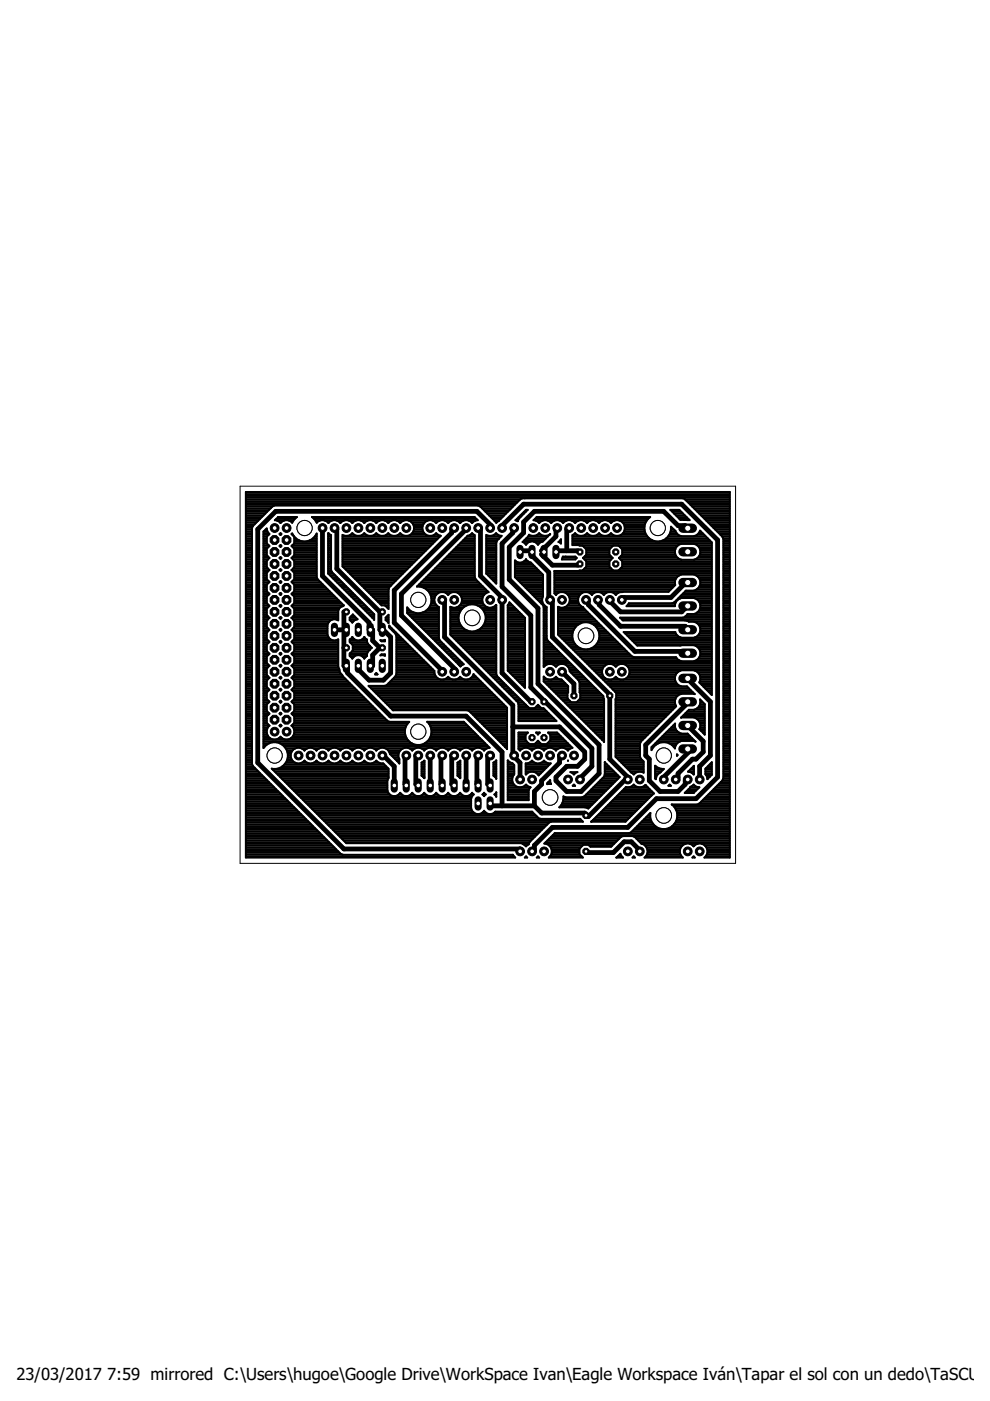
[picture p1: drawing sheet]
<svg xmlns="http://www.w3.org/2000/svg" width="210mm" height="297mm" viewBox="0 0 210 297" stroke-linecap="round" stroke-linejoin="round" font-family="sans-serif">
<defs><g id="words">
<g font-size="3.5">
<text x="3.5" y="292.5">23/03/2017</text>
<text x="22.7" y="292.5">7:59 mirrored C:\Users\hugoe\Google Drive\WorkSpace Ivan\Eagle Workspace Iván\Tapar el sol con un dedo\TaSCUD</text>
</g>
</g></defs>
<g fill="none" stroke="#000" stroke-width="1">
<path d="M68.4 112v10.1l9.9 9.9v1.5h.7v2.3l1.5 1.6M70.9 112l.5 .2v8.4l9.1 9.1M96.3 112l-.5 .2v.8l-12.2 12.2v6.8l9.9 9.9 .2 .5M98.8 112v.2l-13.7 13.7v4.6l11.4 11.4-.2 .5M101.4 112l.5 .2v9.9l4.5 4.6v16l6.1 6.1h.3M103.9 112l.3-.6-3.1-3h-42.6l-3.8 3.8v49.5l18.2 18.3h37.4v.5M106.4 112v-.6l4.6-4.5h33.5l7.6 7.6v50.3l-4.5 4.5h-8.4l-6.1 6.1h-16l-3.8 3.8v.8l-.5 .5M109 112l-.3 .2v.8l-2.3 2.3v9.1l6.1 6.1v15.2l13 13v3.8l-2.3 2.3-.2 .5M110.3 117v-.2h2.2l.3 .2-.3 .5 3.9 3.8v5.4l.2 .5 .5 .2v7.7l12.2 12.2v13.7l3.8 3.8M117.9 117v-.2h4.5l.6 .2M118.1 112l-.2 .2v1.5l-3.1 3.1 .5 .2-.5 .5 2.3 2.3h5.3l.6-.2M120.7 112l-.5 .2v4.6"/>
<path d="M145.8 112l-.5-.6h-1.5l-3.1-3h-27.4l-2.3 2.3v2.3l-3 3v6.9l6.1 6.1v16l12.9 12.9v6.1l-3.8 3.8h-3l-2.3-2.3v-.7l2.3-2.3h2.2l1.6-1.5v-1.6l-5.4-5.3h-9.9M70.9 133.5h2.5M72.9 137.4h.5M73.4 129.7h-.5v11.5h.8v1.5l9.1 9.1h16l7.6 7.6v11.5M80.5 129.7h.5M80.5 129.7v3.8h.8l1.5 1.6v7.6l-1.5 1.5h-3l-2.3-2.3v-.7M80.5 137.4l-1.5 1.5v2.3h-.5M80.5 137.4h.5M93.7 127.2l.6 .2v7.7l14.4 14.4v10.7M124.2 127.2l.5 .2v.8l9.9 9.9h10.7l.5 .4M126.8 127.2l.2 .2v.8l4.6 4.6h13.7l.5 .7M129.3 127.2v.2l2.3 2.3h12.9l1.3-1.2"/>
<path d="M145.8 123.5l-.5 .1-3.1 3.1h-9.9l-.5 .5M115.3 148.8h.3M119.1 142.4l2.6 2.6v2.5M145.8 153.8l3.3 3.4v2.2l-1.5 1.6h-.8l-3 3v.8l-.5 .5M145.8 148.8l-.5 .7-8.4 8.4v2.3l.8 .8v4.5l2.3 2.3h3.8l1.5-1.5v-.8l.5-.2M145.8 143.8l4.8 5v11.4l-2.3 2.3v2.8M145.8 158.8l.2 .6-5.3 5.4v.5M81 160.2h.3l2.3 2.3v4M86.1 160.2h-.2v6.1l.2 .2M88.7 160.2h-.5v6.1l.5 .2M91.2 160.2v6.3M93.7 160.2h-.2v6.1l.2 .2"/>
<path d="M96.3 160.2h-.5v6.1l.5 .2M98.8 160.2v6.3M101.4 160.2h-.3v6.1l.3 .2M103.9 160.2h-.5v6.1l.5 .2M103.9 170.3l.3 .6h9.1M108.7 160.2l1.6 1.5v3.6M108.7 160.2h.3M119.1 160.2h-.5v1.5l-3.8 3.8v.8l-1.5 1.5v3.1M133.1 164.8l-8.4 8.3-.5-.2-.2-.5h-9.2l-1.5-1.5M133.1 164.8v.5M124.2 180.5l.5 .3h5.3l2.3-2.3h1.6l1.5 1.5 .2 .5"/>
</g>
<g fill="none" stroke="#000" stroke-width=".42">
<path d="M52.1 115.6h1.3M52.1 115.3h1.3M52.1 118.6h1.3M52.1 119.8h1.3M52.1 119.4h1.3M52.1 119h1.3M52.1 118.3h1.3M52.1 117.9h1.3M52.1 117.5h1.3M52.1 117.1h1.3M52.1 116.8h1.3M52.1 116.4h1.3"/>
<path d="M52.1 116h1.3M52.1 114.9h1.3M52.1 114.5h1.3M52.1 114.2h1.3M52.1 113.8h1.3M52.1 113.4h1.3M52.1 113h1.3M52.1 112.6h1.3M52.1 112.3h1.3M52.1 111.9h1.4M52.1 111.5h1.5M52.1 111.1h1.9"/>
<path d="M52.1 110.8h2.3M52.1 110.4h2.6M52.1 110h3M52.1 109.6h3.4M52.1 109.3h3.8M52.1 108.9h4.1M52.1 108.5h4.5M52.1 108.2h4.9M52.1 107.8h5.3M52.1 107.4h5.6M52.1 107h57M52.1 106.7h57.4"/>
<path d="M52.1 106.3h57.8M52.1 105.9h58.2M52.1 105.5h102.6M52.1 105.2h102.6M52.1 104.8h102.6M52.1 104.4h102.6M53.6 111.5l-.2 .5v50l.2 .4 18.6 18.6 .5 .2h36.1l.4 .6h-57.1v-77.5h102.6v77.5h-5.3a1.66 1.66 0 0 0 .1-2.5 1.66 1.66 0 0 0-2.4 .2 1.66 1.66 0 0 0-2.5-.2 1.66 1.66 0 0 0 .2 2.5h-8.1a1.67 1.67 0 0 0 .6-1.7 1.67 1.67 0 0 0-1.3-1.2M55.9 115.6h1.1M55.9 115.3h.7M55.9 118.6h.9M55.9 119.8h.7M55.9 119.4h.7"/>
<path d="M55.9 119h.7M55.9 118.3h1.2M55.9 117.9h.8M55.9 117.5h.7M55.9 117.1h.7M55.9 116.8h.7M55.9 116.4h.7M55.9 116h1M55.9 114.9h.7M55.9 114.5h.7M55.9 114.2h.7M55.9 113.8h.7"/>
<path d="M55.9 113.4h1.1M55.9 113h1M55.9 112.6h.8M56.3 112.3h.3M56.6 112.3l.5 .9-.5 .6v1.4l.5 .6-.5 .6v1.3l.5 .6-.5 .6v1.4l.5 .5-.5 .6v1.4l.5 .6-.5 .6v1.3l.5 .6-.5 .6M56.6 112.3v-.3l-.7 .7v45.9l.6-.7M58.3 110.3l.7-.7h3.9l-.6 .6-.3 .6a1.59 1.59 0 0 0-2.5 .1l-.4-.3zM58.6 110h3.9M58.8 110.4h1.4M58.9 109.6h4M59.3 118.3l.2-.2 .2 .2-.2 .2zM59.3 113.2l.2-.2 .2 .2-.2 .2z"/>
<path d="M59.3 115.8l.2-.2 .2 .2-.2 .2zM59.3 118.3h.3M59.4 110.8h.2M59.4 115.6h.2M59.4 113.4h.1M61.3 110.4h.9M61.8 118.3h5.3M61.9 110.8h.1M61.9 115.6h5.2M62 113.4h.1M62.1 116h5M62.1 118.6h5"/>
<path d="M62.2 117.9h4.9M62.3 113.7l-.3-.6-.2 .1a2.98 2.98 0 0 0 2.7 1.6 2.98 2.98 0 0 0 2.6-1.7v9.3M62.3 115.3h4.8M62.4 113.8h.1M62.4 113.8v1.4l-.6 .6 .6 .6v1.3l-.6 .6 .6 .6v1.4l-.6 .5 .6 .6v1.4l-.6 .6 .6 .6v1.3l-.6 .6 .6 .6M62.4 119.8h4.7M62.4 119.4h4.7M62.4 119h4.7M62.4 117.5h4.7M62.4 117.1h4.7M62.4 116.8h4.7M62.4 116.4h4.7"/>
<path d="M62.4 114.9h4.7M62.4 114.5h1M62.4 114.2h.4M65.7 114.5h1.4M66.2 109.6h34.4M66.4 114.2h.7M66.6 110h34.4M66.7 113.8h.4M66.9 110.4h.9M67 113.4h.1M67.1 110.8h.1M68.9 110.4h1.5"/>
<path d="M69.5 110.8h.2M69.6 115.6h.6M69.6 115.3h.6M69.6 118.6h.6M69.6 119.8h.6M69.6 119.4h.6M69.6 119h.6M69.6 118.3h.6M69.6 117.9h.6M69.6 117.5h.6M69.6 117.1h.6M69.6 116.8h.6"/>
<path d="M69.6 116.4h.6M69.6 116h.6M69.6 114.9h.6M69.6 114.5h.6M69.6 114.2h.6M69.6 113.8h.6M69.6 113.4h.5M71.4 110.4h1.5M72.1 110.8h.2M72.6 115.6h18.8M72.6 115.3h19.2M72.6 118.6h15.8"/>
<path d="M72.6 119.8h14.7M72.6 119.4h15.1M72.6 119h15.4M72.6 118.3h16.2M72.6 117.9h16.5M72.6 117.5h16.9M72.6 117.1h17.3M72.6 116.8h17.7M72.6 116.4h18M72.6 116h18.4M72.6 114.9h19.5M72.6 114.5h19.9"/>
<path d="M72.6 114.2h20.3M72.6 113.8h20.7M74 110.4h1.4M74.3 113.4h.8M74.6 110.8h.2M76.5 110.4h1.5M76.8 113.4h.9M77.1 110.8h.3M79.1 110.4h1.4M79.4 113.4h.8M79.7 110.8h.2M81.6 110.4h1.4"/>
<path d="M81.9 113.4h.8M82.2 110.8h.2M84.1 110.4h1.5M84.4 113.4h.9M84.8 110.8h.2M86.7 110.4h4M87 113.4h3.4M87.3 110.8h2.8M87.4 113h2.5M87.6 111.1h2.2M87.6 112.6h2.1M87.7 111.5h1.9"/>
<path d="M87.8 112.3a1.67 1.67 0 0 1-1.2 1.3 1.67 1.67 0 0 1-1.7-.6 1.63 1.63 0 0 1-2.6 0 1.63 1.63 0 0 1-2.5 0 1.63 1.63 0 0 1-2.6 0 1.63 1.63 0 0 1-2.5 0 1.61 1.61 0 0 1-2.1 .4v6.7l8.3 8.3h1.5M87.8 112.3a1.67 1.67 0 0 0-.9-1.9 1.67 1.67 0 0 0-2 .5 1.6 1.6 0 0 0-2.6 0 1.6 1.6 0 0 0-2.5 0 1.6 1.6 0 0 0-2.6 0 1.6 1.6 0 0 0-2.5 0 1.6 1.6 0 0 0-2.5 0 1.58 1.58 0 0 0-2.6 0 1.59 1.59 0 0 0-2.4-.1l-.4-.6-.7-.6h34.5l.7 .7-.9 .3-.3 .3a1.6 1.6 0 0 0-2.5 0 1.6 1.6 0 0 0-2.6 0 1.6 1.6 0 0 0-2.5 0 1.66 1.66 0 0 0-2-.5 1.66 1.66 0 0 0-.9 1.9M87.8 112.3h1.8M87.8 111.9h1.8M89.6 112.3a1.67 1.67 0 0 0 1.2 1.3 1.67 1.67 0 0 0 1.7-.6l.3 .4 .6 .2M91.8 110.4h1.4M92.1 113.4h.8M92.4 110.8h.2M93 119.8h7.6M93.4 119.4h7.2M93.4 113.6h.1M93.4 113.6l-10.9 10.9-.1 .4v4.2l-.8-.7"/>
<path d="M93.7 119h6.9M94.1 118.6h6.5M94.3 110.4h1.4M94.5 118.3h6.1M94.9 117.9h5.7M94.9 110.8h.2M95.2 117.5h5.4M95.6 117.1h5M96 116.8h4.6M96.4 116.4h4.2M96.8 116h3.8M96.8 110.4h1.5"/>
<path d="M97.1 115.6h3.5M97.4 110.8h.3M97.5 115.3h3.1M97.9 114.9h2.7M98.2 114.5h2.4M98.6 114.2h2M99 113.8h1.6M99.4 110.4h1.4M99.7 113.4h.8M100 110.8h.2M101.8 107.4l-.5-.2h-43.1l-.4 .2-4.2 4.1M101.8 107.4l3.1 3"/>
<path d="M101.8 107.4h7M102.2 107.8h6.2M102.6 108.2h5.4M103 108.5h4.7M103.1 113.4a1.62 1.62 0 0 0 2.1-.4l.3 .4 .9 .2-1 1-.2 .4v8.7l-2.1-2.1zM103.1 115.6h2.1M103.1 115.3h2.1M103.1 118.6h2.1M103.1 119.8h2.1M103.1 119.4h2.1M103.1 119h2.1M103.1 118.3h2.1"/>
<path d="M103.1 117.9h2.1M103.1 117.5h2.1M103.1 117.1h2.1M103.1 116.8h2.1M103.1 116.4h2.1M103.1 116h2.1M103.1 114.9h2.2M103.1 114.5h2.4M103.1 114.2h2.7M103.1 113.8h3.1M103.3 108.9h4M103.7 109.3h3.2"/>
<path d="M104.1 109.6h2.4M104.5 110h1.7M104.8 113.4h.8M104.8 110.4h1M104.9 110.4v.1M104.9 110.5l.3 .3M105.2 110.8h.1M105.2 110.8l5.1-4.9 .5-.2h34l.4 .2 8 7.9 .2 .5v50.7l-.2 .5-4.9 4.9-.5 .2h-5.4l.6 .5 .4 .7M105.7 114.2h.1M109.2 119.8h3.8M109.2 119.4h3.4M109.2 119h.2"/>
<path d="M109.3 110.3h.1M109.3 110.3l2.2-2.2h.4l-1.9 1.9-.2 .5zM109.5 110.4h.3M109.6 110h.4M110 109.6h.3M110.3 109.3h.4M110.7 108.9h.4M110.8 114.9h1.5M111.1 108.5h.4M111.1 119h.8M111.2 114.5h4.2M111.3 115.3h.4"/>
<path d="M111.5 108.2h.3M111.5 118.6a1.47 1.47 0 0 1-2.3 .2v3.6M111.5 118.6h.1M111.5 115.4v.1M111.5 118.6l.5 .4 .5 .3 2.6 2.6v4.5l-.1 .5M111.5 115.4a1.51 1.51 0 0 1 2.5 0M111.6 114.2h4.1M112 113.8h4.1M112.2 113.4l-1.4 1.5 .7 .5M112.2 113.4h.1M113.3 114.9h1.5M113.4 110h24"/>
<path d="M113.6 110.4h1.4M113.8 109.6h24M113.9 115.3h.4M113.9 113.4h.8M114 115.4l.1 .1M114.2 110.8h.2M116.1 110.4h1.5M116.4 113.4h.1M116.5 113.4a1.67 1.67 0 0 1-2.2-.4 1.67 1.67 0 0 1-2.1 .4M116.6 113.2h.1M116.6 113.2l-1.5 1.6-.6 .2-.4 .4M116.6 113.2l-.1 .2"/>
<path d="M116.7 110.8h.3M118.4 114.9h.5M118.7 110.4h1.4M118.8 114.5h.1M118.9 114.3v1l-.5-.4zM119.3 118.3h2.9M119.3 110.8h.2M119.3 118h2.7l.3 .3-.3 .3h-2.9zM121.2 110.4h1.5M121.4 115.3h29.5M121.4 114.9h29.4M121.4 114.5h16.9"/>
<path d="M121.4 114.2h16.2M121.4 113.8h15.9M121.5 113.4h.9M121.8 110.8h.2M122.7 115.6h.1M122.9 115.6h20.8M123.5 115.7l.8 .8v1.1l-.7 .7 .7 .7M123.7 118.3h6.2M123.8 110.4h1.4M123.9 116h5.7M124 118.6h5.6M124 117.9h5.5"/>
<path d="M124 113.4h.9M124.2 116.4h5.1M124.3 119v1.1M124.3 119.8h4.9M124.3 119.4h4.9M124.3 119h4.9M124.3 117.5h4.9M124.3 117.1h4.9M124.3 116.8h4.9M124.4 110.8h.2M126.3 110.4h1.4M126.6 113.4h.8"/>
<path d="M126.9 110.8h.2M128.8 110.4h1.5M129.1 113.4h.9M129.2 119v1.1M129.4 110.8h.3M130 115.7l-.8 .8v1.1l.7 .7-.7 .7M131.1 115.7l.8 .8v1.1l-.7 .7 .7 .7M131.3 118.3h12.4M131.4 110.4h5.7M131.5 116h11.9M131.6 118.6h12.8M131.7 117.9h11.6"/>
<path d="M131.7 113.4h5.3M131.9 116.4h11.3M131.9 119v1.1M131.9 119.8h19M131.9 119.4h19M131.9 119h19M131.9 117.5h11.3M131.9 117.1h11.2M131.9 116.8h11.2M132 110.8h4.9M132.1 113h4.7M132.3 111.1h4.5"/>
<path d="M132.3 112.6h4.4M132.4 111.5h4.3M132.5 112.3a1.67 1.67 0 0 1-1.3 1.3 1.67 1.67 0 0 1-1.7-.6 1.61 1.61 0 0 1-2.5 0 1.64 1.64 0 0 1-2.5 0 1.64 1.64 0 0 1-2.6 0l-.5 .5v2.1l1.5 .1M132.5 112.3a1.66 1.66 0 0 0-.9-1.9 1.66 1.66 0 0 0-2.1 .5 1.58 1.58 0 0 0-2.5 0 1.6 1.6 0 0 0-2.5 0 1.6 1.6 0 0 0-2.6 0 1.6 1.6 0 0 0-2.5 0 1.6 1.6 0 0 0-2.5 0 1.6 1.6 0 0 0-2.6 0l-.3-.3-.9-.3 .7-.7h24.1a2.83 2.83 0 0 0 .4 4.9 2.83 2.83 0 0 0 4-2.8l.8 .8a2.13 2.13 0 0 0 1.4 1.2h2.6l.6-.3 .5-.5 .2-.4 2.5 2.5v32.4l-2.6-2.7a1.73 1.73 0 0 0-1.2-2.6h-2.6a1.74 1.74 0 0 0-1.4 1.7 1.74 1.74 0 0 0 1.4 1.7h1.1l1.7 1.7-.2-.1M132.5 112.3h4.1M132.5 111.9h4.1M140.7 114.5h9.8M141.2 114.2h8.9M141.6 113.8h8.1M141.9 113.4h1.9M142.1 113h1.3M142.1 108.1h1.9l2.2 2.2-1.9-.1z"/>
<path d="M142.2 112.6h1M142.2 108.2h1.9M142.3 112.3h.6M142.3 111.9h.2M142.6 108.5h1.9M142.9 108.9h1.9M143.3 109.3h1.9M143.4 116a1.74 1.74 0 0 0 1.1 2.7h2.6a1.74 1.74 0 0 0 1.1-2.7M143.7 109.6h1.9M144.1 110h1.8M144.5 115.3l-.7 .2-.4 .5M145.3 105.9h9.4"/>
<path d="M145.5 110.2l.1 .1M145.6 106.3h9.1M146 106.7h8.7M146.4 107h8.3M146.8 107.4h7.9M147.1 115.3l.6 .2 .5 .5M147.2 107.8h7.5M147.2 118.6h3.7M147.5 108.2h7.2M147.8 113.4h1.5M147.8 115.6h3.1M147.9 108.5h6.8"/>
<path d="M147.9 118.3h3M148.2 113h.7M148.2 116h2.7M148.3 117.9h2.6M148.3 108.9h6.4M148.4 112.6h.2M148.4 116.4h2.5M148.4 117.5h2.5M148.5 117.1h2.4M148.5 116.8h2.4M148.7 109.3h6M149 109.6h5.7"/>
<path d="M149.4 110h5.3M149.8 110.4h4.9M150.2 110.8h4.5M150.5 111.1h4.2M150.9 111.5h3.8M151.3 111.9h3.4M151.6 112.3h3.1M152 112.6h2.7M152.4 113h2.3M152.8 113.4h1.9M153.1 113.8h1.6M153.3 114.2h1.4"/>
<path d="M153.4 115.6h1.3M153.4 115.3h1.3M153.4 118.6h1.3M153.4 119.8h1.3M153.4 119.4h1.3M153.4 119h1.3M153.4 118.3h1.3M153.4 117.9h1.3M153.4 117.5h1.3M153.4 117.1h1.3M153.4 116.8h1.3M153.4 116.4h1.3"/>
<path d="M153.4 116h1.3M153.4 114.9h1.3M153.4 114.5h1.3M52.1 137.7h1.3M52.1 134h1.3M52.1 131h1.3M52.1 128.4h1.3M52.1 140h1.3M52.1 139.6h1.3M52.1 139.2h1.3M52.1 138.9h1.3M52.1 138.5h1.3"/>
<path d="M52.1 138.1h1.3M52.1 137.4h1.3M52.1 137h1.3M52.1 136.6h1.3M52.1 136.2h1.3M52.1 135.9h1.3M52.1 135.5h1.3M52.1 135.1h1.3M52.1 134.7h1.3M52.1 134.4h1.3M52.1 133.6h1.3M52.1 133.2h1.3"/>
<path d="M52.1 132.9h1.3M52.1 132.5h1.3M52.1 132.1h1.3M52.1 131.7h1.3M52.1 131.4h1.3M52.1 130.6h1.3M52.1 130.2h1.3M52.1 129.9h1.3M52.1 129.5h1.3M52.1 129.1h1.3M52.1 128.8h1.3M52.1 128h1.3"/>
<path d="M52.1 127.6h1.3M52.1 127.3h1.3M52.1 126.9h1.3M52.1 126.5h1.3M52.1 126.1h1.3M52.1 125.8h1.3M52.1 125.4h1.3M52.1 125h1.3M52.1 124.6h1.3M52.1 124.2h1.3M52.1 123.9h1.3M52.1 123.5h1.3"/>
<path d="M52.1 123.1h1.3M52.1 122.8h1.3M52.1 122.4h1.3M52.1 122h1.3M52.1 121.6h1.3M52.1 121.3h1.3M52.1 120.9h1.3M52.1 120.5h1.3M52.1 120.1h1.3M55.9 137.7h.7M55.9 134h.8M55.9 131h1.2"/>
<path d="M55.9 128.4h1.1M55.9 140h.7M55.9 139.6h.7M55.9 139.2h.7M55.9 138.9h1M55.9 138.5h1.1M55.9 138.1h.7M55.9 137.4h.7M55.9 137h.7M55.9 136.6h.7M55.9 136.2h1.1M55.9 135.9h1"/>
<path d="M55.9 135.5h.7M55.9 135.1h.7M55.9 134.7h.7M55.9 134.4h.7M55.9 133.6h1.2M55.9 133.2h.9M55.9 132.9h.7M55.9 132.5h.7M55.9 132.1h.7M55.9 131.7h.7M55.9 131.4h.9M55.9 130.6h.9"/>
<path d="M55.9 130.2h.7M55.9 129.9h.7M55.9 129.5h.7M55.9 129.1h.7M55.9 128.8h1M55.9 128h.8M55.9 127.6h.7M55.9 127.3h.7M55.9 126.9h.7M55.9 126.5h.7M55.9 126.1h1M55.9 125.8h1.1"/>
<path d="M55.9 125.4h.7M55.9 125h.7M55.9 124.6h.7M55.9 124.2h.7M55.9 123.9h.7M55.9 123.5h1.1M55.9 123.1h1M55.9 122.8h.7M55.9 122.4h.7M55.9 122h.7M55.9 121.6h.7M55.9 121.3h.8"/>
<path d="M55.9 120.9h1.2M55.9 120.5h.9M55.9 120.1h.7M56.6 135.5l.5 .6-.5 .6v1.3l.5 .6-.5 .6v1.4l.5 .6-.5 .6v1.3l.5 .6-.5 .6v1.3l.5 .6-.5 .6v1.4M56.6 126.5v1.4l.5 .6-.5 .6v1.3l.5 .6M57.1 131l-.5 .6v1.3l.5 .6-.5 .6v1.4M59.3 131h.4M59.3 138.6l.2-.2 .2 .2-.2 .2zM59.3 133.5l.2-.2 .2 .2-.2 .3zM59.3 120.8l.2-.2 .2 .2-.2 .3zM59.3 123.4l.2-.2 .2 .2-.2 .2zM59.3 125.9l.2-.2 .2 .2-.2 .2z"/>
<path d="M59.3 131l.2 .2 .2-.2M59.3 131l.2-.2 .2 .2M59.3 120.9h.3M59.4 128.4h.2M59.4 133.6h.2M59.4 138.5h.1M59.4 123.5h.2M59.4 136.2h.1M59.4 125.8h.1M59.5 135.9l.2 .2-.2 .2-.2-.2zM59.5 128.2l.2 .3-.2 .2-.2-.2zM59.5 126.1h.1"/>
<path d="M61.8 131h9.9M61.8 131l.6 .6v1.3l-.6 .6 .6 .6v1.4M61.8 120.9h5.3M61.9 133.6h7.5M61.9 138.5h9.8M61.9 123.5h6.1M62 136.2h9.7M62 125.8h8.3M62 135.9h9.7M62 126.1h8.7M62 138.9h9.7M62.1 123.1h5.5"/>
<path d="M62.1 133.2h7.3M62.1 128.8h10.1M62.1 120.5h5M62.2 131.4h8.2M62.2 130.6h9.5M62.2 121.3h4.9M62.3 134h7.1M62.3 128h10.2M62.3 123.9h6.1M62.3 138.1h9.4M62.3 136.6h9.4M62.4 125.4h7.5"/>
<path d="M62.4 126.5h8.6M62.4 137.7h9.3M62.4 135.5l-.6 .6 .6 .6v1.3l-.6 .6 .6 .6v1.4l-.6 .6 .6 .6v1.3l-.6 .6 .6 .6v1.3l-.6 .6 .6 .6v1.4l-.6 .6 .6 .6M62.4 126.5v1.4l-.6 .6 .6 .6v1.3l-.6 .6M62.4 140h9.3M62.4 139.6h9.3M62.4 139.2h9.3M62.4 137.4h9.3M62.4 137h9.3M62.4 135.5h7.6M62.4 135.1h7.2M62.4 134.7h7.1"/>
<path d="M62.4 134.4h7M62.4 132.9h7M62.4 132.5h7M62.4 132.1h7.2M62.4 131.7h7.4M62.4 130.2h9.3M62.4 129.9h9.3M62.4 129.5h9.3M62.4 129.1h9.5M62.4 127.6h9.8M62.4 127.3h9.4M62.4 126.9h9"/>
<path d="M62.4 125h7.1M62.4 124.6h6.8M62.4 124.2h6.4M62.4 122.8h4.9M62.4 122.4h4.7M62.4 122h4.7M62.4 121.6h4.7M62.4 120.1h4.7M67.1 122.4l.2 .4 5.6 5.6M69.6 121.3h.8M69.6 120.9h.6M69.6 120.5h.6"/>
<path d="M69.6 120.1h.6M69.6 121.6h1.1M69.7 135.1a1.44 1.44 0 0 0 2 .5v5.8l.2 .4M70 122h1.1M70.4 122.4h1.1M70.7 122.8h1.1M71.1 123.1h1.1M71.4 131.4h.3M71.5 123.5h1.1M71.7 129.5v2a1.48 1.48 0 0 0-2.3 1v2.1l.3 .5M71.8 123.9h1.2M72.2 124.2h1.1"/>
<path d="M72.6 124.6h1.1M72.7 120.1h14.2M72.9 128.4l-.2 .1a1.17 1.17 0 0 0-1 1M72.9 128.4h-11M73 125h1.1M73 120.5h13.5M73.3 125.4h1.2M73.4 120.9h12.7M73.7 125.8h1.1M73.8 121.3h12M74.1 126.1h1.1M74.1 131h1.4"/>
<path d="M74.1 138.9h3.7M74.1 135.9h3.7M74.1 131.4h1.4M74.2 121.6h11.2M74.2 138.5h3.7M74.3 136.2h3.6M74.3 135.5h.8M74.4 139.2h.7M74.5 126.5h1.1M74.5 131.7h.4M74.5 130.6h.6M74.5 122h10.5"/>
<path d="M74.6 138.1h3.5M74.6 136.6h3.5M74.7 135.1l-.6 .5v.5l.7 .7v1.1l-.7 .7v.5l.6 .5M74.7 135.1a1.48 1.48 0 0 0 2.5 0M74.7 139.6a1.48 1.48 0 0 1 2.5 0M74.7 135.1h.1M74.7 139.6h.1M74.8 130.3l1 1a1.44 1.44 0 0 0-1.1 .7l-.6-.5v-.5M74.8 130.3h.1M74.8 130.3l-.7 .7M74.8 137.7h3.6M74.8 137.4h4"/>
<path d="M74.8 137h3.7M74.8 126.9h1.2M74.9 122.4h9.7M75.2 127.3h1.1M75.3 122.8h9M75.6 127.6h1.1M75.7 123.1h8.2M76 128h1.1M76.1 123.5h7.4M76.3 128.4h1.2M76.4 123.9h6.7M76.7 128.8h1.2"/>
<path d="M76.8 124.2h6M76.9 135.5h.7M76.9 139.2h.7M77.1 129.1h1.1M77.2 124.6h5.3M77.2 135.1l.6 .5 .2 .9 .8 .9-.8 .8-.2 .9-.6 .5M77.2 135.1h.1M77.2 139.6h.1M77.5 129.5h1.1M77.5 125h4.9M77.9 129.9h1.1M77.9 125.4h4.5"/>
<path d="M78.2 130.2h1.1M78.3 125.8h4.1M78.3 137.8h.1M78.6 130.6h.7M78.7 126.1h3.7M79 131h.3M79 126.5h3.4M79.3 131.4h.1M79.3 130.2l-8.9-8.9-.2-.5v-7.3l-.6-.5v8.6l9.7 9.8M79.3 130.2v1.2M79.4 126.9h3M79.8 127.3h2.6"/>
<path d="M80.2 127.6h2.2M80.5 128h1.9M80.6 135.7l.7 .1 .3-.1v.3h-.7zM80.6 139l.3-.3h.7v.3zM80.8 138.9h.8M80.8 135.9h.8M81.8 131h.6M81.8 131.4h.6M82 128.8h.4M82.1 131.7h.3M82.1 130.6h.3M82.4 130.3v1.8l-.6-.6v-.5z"/>
<path d="M82.5 132.9h.2M82.7 133.2h.4M82.9 124.1h.1M83.1 133.6h.4M83.5 134h.3M83.9 134.4l-1.4-1.4v-.4l9.6 9.6M83.9 134.4l.2 .4v8.1l-.2 .5M83.9 134.4h.3M84 134.7h.6M84.1 137.7h3.5M84.1 140h5.7M84.1 139.6h5.4"/>
<path d="M84.1 139.2h5M84.1 138.9h4.6M84.1 138.5h4.2M84.1 138.1h3.9M84.1 137.4h3.1M84.1 137h2.7M84.1 136.6h2.4M84.1 136.2h2M84.1 135.9h1.6M84.1 135.5h1.2M84.1 135.1h.9M86.3 129.9h1.5"/>
<path d="M86.3 129.5h.7M86.3 129.1h.3M86.6 130.2h6.4M87 130.6h6M87.3 131h5.7M87.7 131.4h5.3M88.1 131.7h4.9M88.5 132.1h4.5M88.5 124.2h13.8M88.8 132.5h4.2M88.9 123.9h13M89.2 132.9h3.8"/>
<path d="M89.3 123.5h12.2M89.6 129.9h3.4M89.6 133.2h3.4M89.6 123.1h11.6M89.9 124.6h12.8M90 133.6h3M90 122.8h10.8M90.3 129.5h2.7M90.3 134h2.7M90.4 122.4h10.3M90.5 125h12.5M90.7 134.4h2.3"/>
<path d="M90.7 129.1h2.3M90.8 122h9.8M90.8 125.4h12.6M91 128.8h2M91.1 134.7h1.9M91.1 125.8h1.8M91.1 121.6h9.5M91.2 128.4h1.4M91.3 126.1h1.2M91.4 128h.9M91.4 126.5h.8M91.5 135.1h1.5"/>
<path d="M91.5 127.6h.6M91.5 127.3h.6M91.5 126.9h.6M91.5 121.3h9.1M91.8 135.5h1.3M91.9 120.9h8.7M92.2 135.9h1.1M92.2 120.5h8.4M92.6 136.2h1.1M92.6 120.1h8M93 136.6h1.1M93.3 137h1.2"/>
<path d="M93.7 137.4h1.1M94.1 137.7h1.1M94.5 138.1h1.1M94.6 125.8h.8M94.8 138.5h1.1M95 126.1a1.66 1.66 0 0 0-1.7-.5 1.66 1.66 0 0 0-1.2 1.3M95 126.1a1.65 1.65 0 0 1 1.7-.5 1.65 1.65 0 0 1 1.2 1.3M95 126.1h.1M95.2 138.9h1.1M95.5 134h9.7M95.5 131h1.7M95.5 134.4h9.7"/>
<path d="M95.5 133.6h3.4M95.5 133.2h2.8M95.5 132.9h2.4M95.5 132.5h2.1M95.5 132.1h1.9M95.5 131.7h1.8M95.5 131.4h1.7M95.5 130.6h1.7M95.5 130.2h1.8M95.5 129.9h1.9M95.5 129.5h2.1M95.5 129.1h2.4"/>
<path d="M95.5 128.8h.2M95.6 139.2h1.1M95.7 134.7h9.5M95.9 139.6h1.2M96 135.1h9.2M96.3 140h1.2M96.4 135.5h8.8M96.8 135.9h8.4M96.8 128.8h1.5M97.1 125.8h6M97.2 136.2h8M97.2 130.6v.8"/>
<path d="M97.2 130.6a2.91 2.91 0 0 1 2.9-2.5 2.91 2.91 0 0 1 2.9 2.5M97.2 131.4a2.9 2.9 0 0 0 2.9 2.5 2.9 2.9 0 0 0 2.9-2.5M97.4 128.4h1.5M97.5 136.6h7.7M97.6 126.1h5M97.7 128h4.7M97.8 126.5h4.6M97.9 137h7.3M97.9 127.6h4.4M97.9 126.9a1.67 1.67 0 0 1-.6 1.6 1.67 1.67 0 0 1-1.8 .2v5.9l14.3 14.2 .1 .5v3.6h8.1l-2.8-2.8h-5.3M97.9 127.3h4.4M97.9 126.9h4.4"/>
<path d="M98.3 137.4h6.9M98.7 137.7h6.5M99 138.1h6.2M99.4 138.5h5.8M99.8 138.9h5.4M100.2 139.2h5M100.5 139.6h4.7M100.6 122.4l.2 .4 2.8 2.7M100.6 122.4v-8.9l-.5-.5-.3 .4-.7 .2-10.7 10.8a2.83 2.83 0 0 1 2.8 4 2.83 2.83 0 0 1-4.9 .4v1.2l11.3 11.3 .7-.5-5.1-5-.2-.5v-6.6a1.62 1.62 0 0 1-.9-1.8M100.9 140h4.3M101.3 128.4h1.5M101.3 133.6h3.9"/>
<path d="M101.9 128.8h1.5M101.9 133.2h3.3M102.3 126.9a1.66 1.66 0 0 0 .9 1.8 1.66 1.66 0 0 0 2-.5v14.7l.2 .5M102.3 132.9h2.9M102.3 129.1h2.9M102.6 132.5h2.6M102.6 129.5h2.6M102.8 132.1h2.4M102.8 129.9h2.4M102.9 131.7h2.3M102.9 130.2h2.3M103 130.6v.8"/>
<path d="M103 131h2.2M103 131.4h2.2M103 130.6h2.2M103.1 121.3h2.1M103.1 120.9h2.1M103.1 120.5h2.1M103.1 120.1h2.1M103.1 121.6h2.1M103.5 122h1.7M103.6 125.5l-.6 .3-.5 .5-.2 .6M103.6 125.5h.1M103.9 122.4h1.3"/>
<path d="M104.2 122.8h1M104.5 128.8h.7M104.6 123.1h.6M105 123.5h.2M105.1 128.4h.1M107.7 137.7h3.6M107.7 134h3.6M107.7 131h3.6M107.7 128.4h1M107.7 140h3.6M107.7 139.6h3.6M107.7 139.2h3.6"/>
<path d="M107.7 138.9h3.6M107.7 138.5h3.6M107.7 138.1h3.6M107.7 137.4h3.6M107.7 137h3.6M107.7 136.6h3.6M107.7 136.2h3.6M107.7 135.9h3.6M107.7 135.5h3.6M107.7 135.1h3.6M107.7 134.7h3.6M107.7 134.4h3.6"/>
<path d="M107.7 133.6h3.6M107.7 133.2h3.6M107.7 132.9h3.6M107.7 132.5h3.6M107.7 132.1h3.6M107.7 131.7h3.6M107.7 131.4h3.6M107.7 130.6h3.2M107.7 130.2h2.9M107.7 129.9h2.5M107.7 129.5h2.1M107.7 129.1h1.8"/>
<path d="M107.7 128.8h1.4M107.9 128h.4M108 127.7l3.3 3.3v14.8l-3.6-3.6v-13.9zM109.2 122.4l5.9 5.9 .2 .4M109.2 122h5.9M109.2 121.6h5.7M109.2 121.3h5.3M109.2 120.9h5M109.2 120.5h4.6M109.2 120.1h4.2M109.2 122.4h5.9M109.6 122.8h5.5"/>
<path d="M109.9 123.1h5.2M110.3 123.5h4.8M110.7 123.9h4.4M111.1 124.2h4M111.4 124.6h3.7M111.8 125h3.3M112.2 125.4h2.9M112.6 125.8h2.5M112.9 126.1h2.2M113.3 126.5h1.8M113.7 126.9h1.3M114.1 127.3h.9"/>
<path d="M114.4 127.6h.6M114.8 128h.3M115 126.9a1.65 1.65 0 0 0 .9 1.8v6.6l.2 .5 11.8 11.8v.5l.2 .1M115.1 128.4h.3M115.3 128.7v12.7a1.64 1.64 0 0 1 2.6 0 1.64 1.64 0 0 1 1.8-.6 1.64 1.64 0 0 1 1.1 1.5l1.9 2 .2 .4 .1 3.4-.8 .8h-1.1l-.8-.8 .2-2.6-1.4-1.4-.9-.3-.3-.3a1.63 1.63 0 0 1-2.6-.1v1.1l12.7 12.7M115.3 137.7h2.8M115.3 134h.6M115.3 131h.6M115.3 140h5M115.3 139.6h4.6M115.3 139.2h4.2M115.3 138.9h3.9"/>
<path d="M115.3 138.5h3.5M115.3 138.1h3.1M115.3 137.4h2.4M115.3 137h2M115.3 136.6h1.6M115.3 136.2h1.3M115.3 135.9h.9M115.3 135.5h.7M115.3 135.1h.6M115.3 134.7h.6M115.3 134.4h.6M115.3 133.6h.6"/>
<path d="M115.3 133.2h.6M115.3 132.9h.6M115.3 132.5h.6M115.3 132.1h.6M115.3 131.7h.6M115.3 131.4h.6M115.3 130.6h.6M115.3 130.2h.6M115.3 129.9h.6M115.3 129.5h.6M115.3 129.1h.6M115.3 128.8h.6"/>
<path d="M117.6 125.8h.7M117.6 125.4h24.2M117.6 125h24.6M117.6 124.6h25M117.6 124.2h25.4M117.6 123.9h25.5M117.6 123.5h25.5M117.6 123.1h25.5M117.6 122.8h25.7M117.6 122.4h25.9M117.6 122h26.4M117.6 121.6h33.3"/>
<path d="M117.6 121.3h33.3M117.9 126.1a1.66 1.66 0 0 1 1.7-.5 1.66 1.66 0 0 1 1.2 1.3M117.9 126.1h.1M118.3 134h3.2M118.3 131h7.5M118.3 134.4h3.1M118.3 133.6h3.3M118.3 133.2h3.5M118.3 132.9h3.8M118.3 132.5h4.2M118.3 132.1h4.9M118.3 131.7h8.2"/>
<path d="M118.3 131.4h7.9M118.3 130.6h7.1M118.3 130.2h6.7M118.3 129.9h6.4M118.3 129.5h6M118.3 129.1h5.6M118.3 128.8h.3M118.5 134.7h2.8M118.9 135.1h2.4M119.3 135.5h2.1M119.6 135.9h1.9M119.7 128.8h3.9"/>
<path d="M120 125.8h3.4M120 136.2h1.7M120.3 128.4h2.8M120.4 136.6h1.6M120.4 126.1h2.6M120.6 128h2.2M120.6 126.5h2.1M120.8 137h1.5M120.8 127.6h1.8M120.8 126.9a1.68 1.68 0 0 1-.7 1.7 1.68 1.68 0 0 1-1.8 .1v5.9l12 12 .4 .3v1.2l-.2 .1M120.8 127.3h1.8M120.8 126.9h1.8"/>
<path d="M121.1 137.4h1.8M121.5 137.7h11M121.9 138.1h11M122.3 138.5h11M122.6 126.9a1.58 1.58 0 0 0 1 1.8M122.6 138.9h11M122.7 121h.1M123 139.2h11.2M123.4 139.6h20.1M123.6 120.9h6.3M123.6 128.7l10.3 10.4 .5 .2h8.9l.5 .6 .7 .3h2.6a1.73 1.73 0 0 0 1.4-2M123.8 140h20.2"/>
<path d="M123.8 137.7a2.9 2.9 0 0 1-2-4.4 2.9 2.9 0 0 1 4.9 0 2.9 2.9 0 0 1-2.1 4.4M124 120.5h5.6M124.3 120.1l-.8 .8-6 .2 .1 4.7 .3 .3M124.3 120.1h4.9M125.1 125.8h.8M125.3 132.1h1.6M125.5 126.1a1.65 1.65 0 0 0-1.7-.5 1.65 1.65 0 0 0-1.2 1.3M125.5 126.1a1.58 1.58 0 0 1 2.5 0M125.5 126.1h.1M125.5 137.4h6.7M125.9 132.5h1.4M126.1 137h5.7"/>
<path d="M126.3 132.9h1.4M126.5 136.6h4.9M126.6 133.2h1.4M126.7 136.2h4.3M126.9 133.6h1.5M126.9 135.9h3.8M127 134h1.8M127 135.5h3.3M127.1 134.4h2.1M127.1 135.1h2.8M127.1 134.7h2.4M127.6 125.8h.9"/>
<path d="M128 126.1a1.6 1.6 0 0 1 2.6 0M128 126.1h.1M129.2 120.1l.8 .8h1.1l.8-.8M130.1 125.8h.9M130.6 126.1a1.93 1.93 0 0 1 1.5-.6h9.6l1.5-1.5a1.7 1.7 0 0 1 1.3-2.2h2.6a1.74 1.74 0 0 1 1.4 1.7 1.74 1.74 0 0 1-1.4 1.7h-1.7l-2.5 2.5-.4 .2h-9.2l-.5 .6h10.3a1.65 1.65 0 0 1 1.4-1.7h2.6a1.74 1.74 0 0 1 1.4 1.7 1.74 1.74 0 0 1-1.4 1.7h-1.3l-.6 .6-.4 .2M130.6 126.1h.1M131.2 120.9h19.7M131.6 120.5h19.3M131.9 131.4h19M131.9 120.1h19M132.6 134.4h10.7M133 128.4h10.1"/>
<path d="M133 134.7h10.6M133.3 128h9.9M133.3 135.1h10.9M133.7 135.5h17.2M134.1 135.9h16.8M134.5 136.2h16.4M134.9 136.6h16M143 127.6h.3M143.4 127.3h.2M143.8 126.9h.5M144.1 126.5h6.8M144.5 126.1h6.4"/>
<path d="M144.9 125.8h6M145.3 125.4h5.6M145.4 130.6h5.5M145.7 130.2h5.2M146 131.7a1.91 1.91 0 0 1 2 .7 1.91 1.91 0 0 1 .2 2.1l-.5 .5-.6 .2h-2.6l-.7-.2-.4-.5-.2-.5h-11l2.9 2.9 12-.1 .6 .3 .5 .4 .3 .7M146 131.7h4.9M147.3 126.9h3.6M147.4 135.1h3.5M147.6 137h3.3M147.6 122h3.3M147.6 140h3.3M147.6 125h3.3"/>
<path d="M147.8 132.1h3.1M147.8 129.9h3.1M148 127.3h2.9M148 134.7h2.9M148.1 137.4h2.8M148.1 122.4h2.8M148.1 139.6h2.8M148.1 124.6h2.8M148.2 132.5h2.7M148.2 129.5h2.7M148.3 134.4h2.6M148.3 127.6h2.6"/>
<path d="M148.3 137.7h2.6M148.3 139.2h2.6M148.3 124.2h2.6M148.3 122.8h2.6M148.4 132.9h2.5M148.4 129.1h2.5M148.4 128h2.5M148.4 134h2.5M148.5 128.4h2.4M148.5 138.9h2.4M148.5 138.5h2.4M148.5 138.1h2.4"/>
<path d="M148.5 133.6h2.4M148.5 133.2h2.4M148.5 128.8h2.4M148.5 123.9h2.4M148.5 123.5h2.4M148.5 123.1h2.4M150.9 131h-19.4l.6 .6 13.2-.1 .7 .2M153.4 137.7h1.3M153.4 134h1.3M153.4 131h1.3M153.4 128.4h1.3M153.4 140h1.3"/>
<path d="M153.4 139.6h1.3M153.4 139.2h1.3M153.4 138.9h1.3M153.4 138.5h1.3M153.4 138.1h1.3M153.4 137.4h1.3M153.4 137h1.3M153.4 136.6h1.3M153.4 136.2h1.3M153.4 135.9h1.3M153.4 135.5h1.3M153.4 135.1h1.3"/>
<path d="M153.4 134.7h1.3M153.4 134.4h1.3M153.4 133.6h1.3M153.4 133.2h1.3M153.4 132.9h1.3M153.4 132.5h1.3M153.4 132.1h1.3M153.4 131.7h1.3M153.4 131.4h1.3M153.4 130.6h1.3M153.4 130.2h1.3M153.4 129.9h1.3"/>
<path d="M153.4 129.5h1.3M153.4 129.1h1.3M153.4 128.8h1.3M153.4 128h1.3M153.4 127.6h1.3M153.4 127.3h1.3M153.4 126.9h1.3M153.4 126.5h1.3M153.4 126.1h1.3M153.4 125.8h1.3M153.4 125.4h1.3M153.4 125h1.3"/>
<path d="M153.4 124.6h1.3M153.4 124.2h1.3M153.4 123.9h1.3M153.4 123.5h1.3M153.4 123.1h1.3M153.4 122.8h1.3M153.4 122.4h1.3M153.4 122h1.3M153.4 121.6h1.3M153.4 121.3h1.3M153.4 120.9h1.3M153.4 120.5h1.3"/>
<path d="M153.4 120.1h1.3M52.1 150.1h1.3M52.1 150.5h1.3M52.1 147.1h1.3M52.1 158h1.3M52.1 143h1.3M52.1 159.8h1.3M52.1 159.4h1.3M52.1 159.1h1.3M52.1 158.7h1.3M52.1 158.3h1.3M52.1 157.6h1.3"/>
<path d="M52.1 157.2h1.3M52.1 156.8h1.3M52.1 156.5h1.3M52.1 156.1h1.3M52.1 155.7h1.3M52.1 155.3h1.3M52.1 155h1.3M52.1 154.6h1.3M52.1 154.2h1.3M52.1 153.8h1.3M52.1 153.5h1.3M52.1 153.1h1.3"/>
<path d="M52.1 152.7h1.3M52.1 152.3h1.3M52.1 152h1.3M52.1 151.6h1.3M52.1 151.2h1.3M52.1 150.9h1.3M52.1 149.7h1.3M52.1 149.4h1.3M52.1 149h1.3M52.1 148.6h1.3M52.1 148.2h1.3M52.1 147.8h1.3"/>
<path d="M52.1 147.5h1.3M52.1 146.7h1.3M52.1 146.3h1.3M52.1 146h1.3M52.1 145.6h1.3M52.1 145.2h1.3M52.1 144.8h1.3M52.1 144.5h1.3M52.1 144.1h1.3M52.1 143.7h1.3M52.1 143.4h1.3M52.1 142.6h1.3"/>
<path d="M52.1 142.2h1.3M52.1 141.9h1.3M52.1 141.5h1.3M52.1 141.1h1.3M52.1 140.7h1.3M52.1 140.4h1.3M55.9 150.1h.7M55.9 150.5h.7M55.9 147.1h.7M55.9 158h.6M55.9 143h.7M55.9 158.3h.2"/>
<path d="M55.9 157.6h1.2M55.9 157.2h30.9M55.9 156.8h30.5M55.9 156.5h1.3M55.9 156.1h.9M55.9 155.7h.8M55.9 155.3h.7M55.9 155h.7M55.9 154.6h.7M55.9 154.2h.9M55.9 153.8h1.2M55.9 153.5h.8"/>
<path d="M55.9 153.1h.7M55.9 152.7h.7M55.9 152.3h.7M55.9 152h.7M55.9 151.6h1M55.9 151.2h1.1M55.9 150.9h.8M55.9 149.7h.7M55.9 149.4h.7M55.9 149h1M55.9 148.6h1.1M55.9 148.2h.7"/>
<path d="M55.9 147.8h.7M55.9 147.5h.7M55.9 146.7h.7M55.9 146.3h1.1M55.9 146h1M55.9 145.6h.7M55.9 145.2h.7M55.9 144.8h.7M55.9 144.5h.7M55.9 144.1h.8M55.9 143.7h1.2M55.9 143.4h.9"/>
<path d="M55.9 142.6h.7M55.9 142.2h.7M55.9 141.9h.7M55.9 141.5h.9M55.9 141.1h1.2M55.9 140.7h.8M55.9 140.4h.7M56.6 149.4v1.3l.5 .6-.5 .6v1.4l.5 .6a1.66 1.66 0 0 0-.1 2.4 1.66 1.66 0 0 0 2.5-.1 1.66 1.66 0 0 0 2.4 .1 1.66 1.66 0 0 0-.1-2.4l.6-.6v-1.4l-.6-.6 .6-.6v-1.3M56.6 148.2l.5 .6-.5 .6M57.1 157.6l.7-.2 1.5 .2M57.1 157.6l-.6 .3M59.2 156.5h.6"/>
<path d="M59.3 153.9l.2-.3 .2 .3-.2 .2zM59.3 146.2l.2-.2 .2 .2-.2 .2zM59.3 143.7l.2-.2 .2 .2-.2 .2zM59.3 148.8l.2-.2 .2 .2-.2 .2zM59.3 141.2l.2-.3 .2 .3-.2 .2zM59.3 151.3l.2-.2 .2 .2-.2 .2zM59.3 157.6a2.93 2.93 0 0 1 1.7 2.2M59.3 153.8h.4M59.3 157.6h28M59.3 143.7h.3M59.3 141.1h.3M59.4 151.2h.2"/>
<path d="M59.4 146.3h.2M59.4 148.6h.1M59.5 149h.1M59.9 158h43.4M60.3 158.3h43.3M60.6 158.7h2M60.8 159.1h1.3M60.9 159.4h.9M61 159.8v.8M61 159.8h.6M61.7 156.5h24.5M61.8 153.8h24.3"/>
<path d="M61.8 143.7h11.2M61.8 141.1h9.9M61.9 151.2h18.6M61.9 146.3h13.7M62 148.6h15.9M62 149h16.3M62.1 146h13.2M62.1 151.6h18.8M62.1 156.1h23.9M62.1 141.5h9.7M62.1 154.2h23.9M62.1 143.4h10.5"/>
<path d="M62.2 153.5h24.2M62.2 144.1h11.2M62.2 140.7h9.5M62.3 150.9h17.8M62.3 155.7h23.6M62.3 146.7h13.7M62.3 154.6h23.6M62.4 148.2h15.1M62.4 149.4h16.2M62.4 150.1h17M62.4 150.5h17.4M62.4 147.1h14"/>
<path d="M62.4 143h10M62.4 155.3h23.5M62.4 155h23.5M62.4 153.1h24.3M62.4 152.7h19.6M62.4 152.3h19.2M62.4 152h18.9M62.4 149.7h16.6M62.4 147.8h14.7M62.4 147.5h14.4M62.4 145.6h12.5M62.4 145.2h12.1"/>
<path d="M62.4 144.8h11.7M62.4 144.5h11.4M62.4 142.6h9.7M62.4 142.2h9.6M62.4 141.9h9.5M62.4 140.4h9.3M64 158.7h1.1M64.5 159.1h.1M66.5 158.7h1.1M67 159.1h.1M69.1 158.7h1.1M69.6 159.1h.1"/>
<path d="M71.6 158.7h1.1M71.9 141.8l.1 .4M72 142.2l.7 1.2 9.4 9.4 .5 .2h4.2a2.79 2.79 0 0 0-.4 3.8M72.1 159.1h.1M74.1 158.7h1.2M74.7 159.1h.1M76.7 158.7h1.1M77.2 159.1h.1M78.3 145.6h24.8M78.7 146h24.7M79.1 146.3h24.7M79.2 158.7h1.1"/>
<path d="M79.5 146.7h24.7M79.5 143l.3-.3 .2 .3zM79.7 159.1h.1M79.8 142.7h.1M79.8 147.1h24.8M80.2 147.5h24.7M80.6 147.8h24.7M81 148.2h24.7M81.3 148.6h24.8M81.7 149h24.7M81.8 158.7h3.6M82 145.2l-.4 .2h-3.5l5.2 5.2h15.8l.4 .2 7.6 7.6"/>
<path d="M82 145.2h20.7M82.1 149.4h24.7M82.3 159.1h2.6M82.4 144.8h19.9M82.5 149.7h24.7M82.5 159.4h2.1M82.7 159.9a1.67 1.67 0 0 0-1.2-1.3 1.67 1.67 0 0 0-1.7 .5 1.63 1.63 0 0 0-2.6 0 1.63 1.63 0 0 0-2.5 0 1.63 1.63 0 0 0-2.5 0 1.61 1.61 0 0 0-2.6 0 1.64 1.64 0 0 0-2.5 0 1.64 1.64 0 0 0-2.5 0 1.67 1.67 0 0 0-2-.4 1.67 1.67 0 0 0-1 1.8M82.7 159.9h.1M82.7 159.9l2 2v-.9M82.7 159.8h1.8M82.8 144.5h19.1M82.8 150.1h24.7"/>
<path d="M83.1 144.1h18.5M83.2 150.5h24.3M83.5 143.7h9.2M83.9 143.4l-1.9 1.8M83.9 143.4h8.5M84 143h8.2M84.1 142.6h8M84.1 142.2h8M84.1 141.9h7.6M84.1 141.5h7.2M84.1 141.1h6.9M84.1 140.7h6.5"/>
<path d="M84.1 140.4h6.1M86.4 156.8l.5 .6 1.4 .5M86.8 158.7h1.1M87.4 159.1h.1M89.4 158.7h1.1M89.9 159.1h.1M90 157.6h12.9M90.6 157.2h11.9M90.6 153.1h7.8M90.9 156.8a2.82 2.82 0 0 0-.3-3.8h7.7l5.5 5.6-.8 .2-.4 .3a1.64 1.64 0 0 0-2.5 0 1.63 1.63 0 0 0-2.5 0 1.63 1.63 0 0 0-2.6 0 1.63 1.63 0 0 0-2.5 0 1.63 1.63 0 0 0-2.6 0 1.63 1.63 0 0 0-2.5 0 1.67 1.67 0 0 0-2-.4 1.67 1.67 0 0 0-.9 1.8M90.9 156.8l-1.1 1-.8 .1M90.9 156.8h11.2"/>
<path d="M91 153.5h7.7M91.1 156.5h10.6M91.2 153.8h7.9M91.3 156.1h10.1M91.4 154.2h8.1M91.4 155.7h9.6M91.4 154.6h8.5M91.5 155.3h9.1M91.5 155h8.7M91.9 158.7h1.1M92.1 142.2v.5l.3 .7M92.4 143.4a1.65 1.65 0 0 0 2.6 .1 1.6 1.6 0 0 0 2.6 0 1.64 1.64 0 0 0 2.6-.1"/>
<path d="M92.4 159.1h.1M94.5 158.7h1.1M94.8 143.7h.4M95 159.1h.1M96.7 140.4h1.1M97 158.7h1.1M97.1 140.7h1.1M97.3 143.7h.5M97.5 141.1h.3M97.5 159.1h.1M99.5 158.7h1.1M99.6 150.9h7.9"/>
<path d="M99.9 143.7h1.3M99.9 151.2h7.6M100.1 159.1h.1M100.2 143.4h.6M100.3 151.6h7.2M100.4 142.9l7.1 7.2v8.7l-.4-.4M100.4 142.9l-.2 .5M100.4 143h.1M100.7 152h6.8M101.1 152.3h6.4M101.3 140.4h3.9M101.5 152.7h6"/>
<path d="M101.6 140.7h3.6M101.8 153.1h5.7M102 141.1h3.2M102.1 158.7h1.1M102.2 153.5h5.3M102.4 141.5h2.8M102.6 159.1h.1M102.6 153.8h4.9M102.8 141.9h2.4M103 154.2h4.5M103.1 142.2h2.1M103.3 154.6h4.2"/>
<path d="M103.5 142.6h1.7M103.7 155h3.8M103.9 143h1.3M104.1 155.3h3.4M104.3 143.4h1.1M104.4 155.7h3.1M104.6 143.7h1.2M104.8 156.1h2.7M105 144.1h1.2M105.2 156.5h2.3M105.4 144.5h1.1M105.4 143.4l.3 .3"/>
<path d="M105.6 156.8h1.9M105.7 143.7l5.8 5.8M105.8 144.8h1.1M105.9 157.2h1.6M106.2 145.2h1.1M106.3 157.6h1.2M106.5 145.6h1.1M106.7 158h.8M106.9 146h1.1M107.1 158.3h.4M107.1 158.4h.1M107.3 146.3h1.1"/>
<path d="M107.4 158.7h.1M107.6 146.7h1.2M107.7 141.9h3.6M107.7 141.5h3.6M107.7 141.1h3.6M107.7 140.7h3.6M107.7 140.4h3.6M107.7 142.2h3.6M108 147.1h1.1M108.1 142.6h3.2M108.4 147.5h1.1M108.5 143h2.8"/>
<path d="M108.8 147.8h1.1M108.8 143.4h2.5M109.1 148.2h1.2M109.2 143.7h2.1M109.5 148.6h1.1M109.6 144.1h1.7M109.8 149h1.2M109.9 155.3h2l-.5 .5v1.2l.8 .8h1.2l.7-.7 .7 .7h1.1l.8-.8v-1.2l-.5-.5h1.9l3.2 3.3-.6 .2-.3 .3a1.64 1.64 0 0 0-2.5 0 1.64 1.64 0 0 0-2.6 0 1.64 1.64 0 0 0-2.5 0 1.64 1.64 0 0 0-2.5 0l-.4-.3zM109.9 150.5h5.6M109.9 158h10.9M109.9 158.7h.9M109.9 158.3h11.2"/>
<path d="M109.9 157.6h2.2M109.9 157.2h1.8M109.9 156.8h1.5M109.9 156.5h1.5M109.9 156.1h1.5M109.9 155.7h1.6M109.9 155.3h2M109.9 152.7h7.9M109.9 152.3h7.5M109.9 152h7.2M109.9 151.6h6.8M109.9 151.2h6.4"/>
<path d="M109.9 150.9h6M109.9 149.7h1.9M109.9 149.4h1.5M110 144.5h1.3M110.2 159.1h.1M110.3 144.8h1M110.7 145.2h.6M111.1 145.6h.2M111.5 149.5l.7 .6M111.5 149.5h.1M112.2 158.7h1.1M112.7 159.1h.1"/>
<path d="M113.4 150.1l.7-.7 .7 .7M113.5 157.6h1.1M113.7 155.3h.7l-.3 .4zM113.7 155.3h.7M113.8 149.7h.5M113.9 157.2h.3M114 155.7h.1M114.8 158.7h1.1M115.3 159.1h.1M115.3 144.1h3.8M115.3 143.7h.3M115.3 141.1h.3"/>
<path d="M115.3 140.7h5.8M115.3 140.4h5.4M115.3 144.5h4.2M115.7 144.8h4.1M116.1 145.2h4.1M116.1 157.6h4.3M116.2 155.3h1.9M116.4 145.6h4.1M116.5 157.2h3.5M116.6 155.7h1.9M116.7 156.8h2.9M116.7 156.5h2.6"/>
<path d="M116.7 156.1h2.2M116.8 146h3.7M117.2 146.3h3.3M117.3 158.7h1.1M117.5 146.7h3M117.6 143.7h.5M117.6 141.1h.5M117.8 159.1h.1M117.9 147.1h2.4M118.3 147.5h2M118.7 147.8h1.6M119 148.2h1.5"/>
<path d="M119.4 148.6h1.4M119.8 149h8.3M119.8 158.7h1.2M120.2 149.4h7.9M120.2 141.1h1.2M120.4 159.1h.1M120.5 141.5h1.3M120.5 149.7h7.6M120.7 141.9h1.5M120.8 142.2h1.8M120.9 150.1h7.2M121.1 142.6h1.8"/>
<path d="M121.3 150.5h6.8M121.3 158.6h.1M121.4 143h1.9M121.7 150.9h6.4M121.8 143.4h1.9M122 151.2h6.1M122.2 143.7h1.9M122.4 151.6h5.7M122.5 148.6h5.6M122.5 144.1h1.9M122.8 152h5.3M122.8 144.5h2"/>
<path d="M122.9 148.2h5.2M122.9 146.7h4.1M122.9 146.3h3.8M122.9 146h3.4M122.9 145.6h3M122.9 145.2h2.6M122.9 144.8h2.3M123 147.1h4.4M123 147.8h4.9M123 147.5h4.8M123.2 152.3h4.9M123.5 152.7h4.6"/>
<path d="M123.9 153.1h4.2M124.1 140.4h26.8M124.3 153.5h3.8M124.5 140.7h26.4M124.7 153.8h3.4M124.9 141.1h3.4M125 154.2h3.1M125.2 141.5h2.7M125.4 154.6h2.7M125.6 141.9h2.1M125.8 155h2.3M126 142.2h1.7"/>
<path d="M126.2 155.3h1.9M126.4 142.6h1.3M126.5 155.7h1.6M126.7 143h1M126.9 156.1h1.2M127.1 143.4h.8M127.3 156.5h.8M127.5 143.7h.8M127.7 156.8h.4M127.9 144.1h15.2M127.9 143.4a1.67 1.67 0 0 1 .4-2.3 1.67 1.67 0 0 1 2.3 .3 1.67 1.67 0 0 1 2.3-.3 1.67 1.67 0 0 1 .3 2.3M127.9 143.4a1.65 1.65 0 0 0 2.7 .1 1.65 1.65 0 0 0 2.6-.1"/>
<path d="M128 157.2h.1M128.1 148.2l-.1 9M128.2 144.5h15M128.6 144.8h14.8M129 145.2h14.8M129.4 145.6h16.3M129.8 146h16.3M130 146.2h.1M130.1 146.3h16.4M130.3 141.1h.5M130.3 143.7h.5M130.5 146.7h16.4"/>
<path d="M130.5 150.1h12.5M130.5 148.2v12.3l3.9 3.7a1.58 1.58 0 0 1 2.1-.4v-2.3l-.6-.6-.2-.5v-2.7l.2-.5M130.5 150.5h12.1M130.5 158h5.2M130.5 159.8h5.2M130.5 159.4h5.2M130.5 159.1h5.2M130.5 158.7h5.2M130.5 158.3h5.2M130.5 157.6h5.2M130.5 157.2h5.4M130.5 156.8h5.8"/>
<path d="M130.5 156.5h6.2M130.5 156.1h6.5M130.5 155.7h6.9M130.5 155.3h7.3M130.5 155h7.6M130.5 154.6h8M130.5 154.2h8.4M130.5 153.8h8.8M130.5 153.5h9.1M130.5 153.1h9.5M130.5 152.7h9.9M130.5 152.3h10.3"/>
<path d="M130.5 152h10.6M130.5 151.6h11M130.5 151.2h11.4M130.5 150.9h11.8M130.5 149.7h12.8M130.5 149.4h12.7M130.5 149h12.6M130.5 148.6h12.6M130.5 148.2h12.7M130.7 147.1h16.5M130.7 147.8h12.7M130.7 147.5h13"/>
<path d="M132.8 141.1h18.1M132.9 143.7h10.2M133.2 141.5h17.7M133.2 143.4h10M133.4 143h9.9M133.4 141.9h17.5M133.5 142.6h10.1M133.5 142.2h10.7M138.1 158.7h.2M138.2 158.3h.4M138.6 158h.4M139 157.6h.6"/>
<path d="M139.3 157.2h4.9M139.6 157.6a2.78 2.78 0 0 1 3.5 1.1 1.65 1.65 0 0 1 1.4-1.6h2.6l.4 .1-1.7-1.7h-1.3a1.69 1.69 0 0 1-1.3-2.1l-5.1 5v.6l.9-1.1M139.6 157.6l-.6 .3M139.7 156.8h7.4M140.1 156.5h6.6M140.5 156.1h5.8M140.8 155.7h5.1M141.2 155.3h2.8M141.6 155h1.9M141.8 157.6h1.8M142 154.6h1.3M142.3 154.2h.8"/>
<path d="M142.5 158h.8M142.7 153.8h.4M142.8 158.3h.4M143.1 153.5h.1M143.4 147.8l-.3 .7v.6l.3 .7-7.5 7.4M143.5 159.9l.2 .2-.2 .1zM144.5 147.1l-.7 .3-.4 .4M144.6 152h4.8M144.9 151.6h4.5M145.3 151.2h4.1M145.7 150.9h3.7M146 150.5a1.85 1.85 0 0 0 2.5-2l-.1-.2 1 1v6.4l-1.1-1.1a1.69 1.69 0 0 0-1.2-2.5l-2.7 .1z"/>
<path d="M147.2 150.5h2.2M147.4 157.2h.1M147.4 142.2h3.5M147.7 152.3h1.7M147.9 150.1h1.5M148 142.6h2.9M148.1 152.7h1.3M148.3 149.7h1.1M148.3 143h2.6M148.3 154.6h1.1M148.3 153.1h1.1M148.4 144.5h2.5"/>
<path d="M148.4 149.4h1M148.4 144.8h2.5M148.4 143.4h2.5M148.5 154.2h.9M148.5 153.8h.9M148.5 153.5h.9M148.5 149h.6M148.5 148.6h.2M148.5 144.1h2.4M148.5 143.7h2.4M148.6 155h.8M148.8 145.2h2.1"/>
<path d="M149 155.3h.4M149.2 145.6h1.7M149.4 155.7h.1M149.5 146h1.4M149.9 146.3h1M150.3 146.7h.6M150.7 147.1h.2M153.4 150.1h1.3M153.4 150.5h1.3M153.4 147.1h1.3M153.4 158h1.3M153.4 143h1.3"/>
<path d="M153.4 159.8h1.3M153.4 159.4h1.3M153.4 159.1h1.3M153.4 158.7h1.3M153.4 158.3h1.3M153.4 157.6h1.3M153.4 157.2h1.3M153.4 156.8h1.3M153.4 156.5h1.3M153.4 156.1h1.3M153.4 155.7h1.3M153.4 155.3h1.3"/>
<path d="M153.4 155h1.3M153.4 154.6h1.3M153.4 154.2h1.3M153.4 153.8h1.3M153.4 153.5h1.3M153.4 153.1h1.3M153.4 152.7h1.3M153.4 152.3h1.3M153.4 152h1.3M153.4 151.6h1.3M153.4 151.2h1.3M153.4 150.9h1.3"/>
<path d="M153.4 149.7h1.3M153.4 149.4h1.3M153.4 149h1.3M153.4 148.6h1.3M153.4 148.2h1.3M153.4 147.8h1.3M153.4 147.5h1.3M153.4 146.7h1.3M153.4 146.3h1.3M153.4 146h1.3M153.4 145.6h1.3M153.4 145.2h1.3"/>
<path d="M153.4 144.8h1.3M153.4 144.5h1.3M153.4 144.1h1.3M153.4 143.7h1.3M153.4 143.4h1.3M153.4 142.6h1.3M153.4 142.2h1.3M153.4 141.9h1.3M153.4 141.5h1.3M153.4 141.1h1.3M153.4 140.7h1.3M153.4 140.4h1.3"/>
<path d="M52.1 166.9h6M52.1 166.6h5.7M52.1 176.7h15.8M52.1 172.6h11.7M52.1 166.2h5.3M52.1 179.7h18.8M52.1 179.3h18.4M52.1 178.9h18M52.1 178.6h17.7M52.1 178.2h17.3M52.1 177.8h16.9M52.1 177.4h16.5"/>
<path d="M52.1 177.1h16.2M52.1 176.3h15.4M52.1 175.9h15M52.1 175.6h14.7M52.1 175.2h14.3M52.1 174.8h13.9M52.1 174.4h13.5M52.1 174.1h13.2M52.1 173.7h12.8M52.1 173.3h12.4M52.1 172.9h12M52.1 172.2h11.3"/>
<path d="M52.1 171.8h10.9M52.1 171.4h10.6M52.1 171.1h10.2M52.1 170.7h9.8M52.1 170.3h9.4M52.1 169.9h9.1M52.1 169.6h8.7M52.1 169.2h8.3M52.1 168.8h7.9M52.1 168.4h7.5M52.1 168.1h7.2M52.1 167.7h6.8"/>
<path d="M52.1 167.3h6.4M52.1 165.8h4.9M52.1 165.4h4.5M52.1 165.1h4.2M52.1 164.7h3.8M52.1 164.3h3.4M52.1 164h3.1M52.1 163.6h2.7M52.1 163.2h2.3M52.1 162.8h1.9M52.1 162.5h1.6M52.1 162.1h1.4"/>
<path d="M52.1 161.7h1.3M52.1 161.3h1.3M52.1 161h1.3M52.1 160.6h1.3M52.1 160.2h1.3M57.8 163.2h24.6M58.2 163.6h24.2M58.6 164h23.8M59 164.3h23.4M59.3 162.8l-.7 .2h-1l15.8 15.8h37.1l1 .7 4.9-5.1 .5-.2h6.7l-.6-.6h-8.4l-.5-.2-1.3-1.3h-7.8a1.46 1.46 0 0 1-2.4-.2 1.49 1.49 0 0 1-1.5 .7 1.49 1.49 0 0 1-1.2-1.2v-2.1l.5-.9-.3-.3a1.47 1.47 0 0 1-2.5 0 1.47 1.47 0 0 1-2.6 0 1.47 1.47 0 0 1-2.5 0 1.47 1.47 0 0 1-2.6 0 1.47 1.47 0 0 1-2.5 0 1.49 1.49 0 0 1-2.5 0M59.3 162.8h22.9M59.4 164.7h23"/>
<path d="M59.7 165.1h22.6M59.9 162.5h21.9M60.1 165.4h22M60.3 162.1h21.2M60.5 165.8h21.6M60.6 161.7h2M60.8 161.3h1.3M60.9 166.2h21.2M60.9 161h.9M61 160.6a2.93 2.93 0 0 1-1.7 2.2M61 160.6h.7M61 160.2h.6"/>
<path d="M61.2 166.6h20.9M61.6 166.9h20.5M61.6 160.5a1.67 1.67 0 0 0 1.3 1.3 1.67 1.67 0 0 0 1.7-.5 1.63 1.63 0 0 0 2.5 0 1.63 1.63 0 0 0 2.5 0 1.61 1.61 0 0 0 2.6 0 1.64 1.64 0 0 0 2.5 0 1.64 1.64 0 0 0 2.5 0 1.64 1.64 0 0 0 2.6 0l.3 .3 1.1 .2 1.2 1.2v1.9l-.3 .6v2.1a1.49 1.49 0 0 0 1.2 1.2 1.49 1.49 0 0 0 1.5-.7M62 167.3h20.1M62.3 167.7h19.9M62.7 168.1h19.6M63.1 168.4h19.6M63.5 168.8h36.6M63.8 169.2h36.1M64 161.7h1.2M64.2 169.6h35.7M64.5 161.3h.1"/>
<path d="M64.6 169.9h35.3M65 170.3h34.9M65.3 170.7h34.6M65.7 171.1h34.2M66.1 171.4h33.8M66.5 171.8h33.6M66.5 161.7h1.2M66.8 172.2h33.6M67 161.3h.2M67.2 172.6h33.8M67.6 172.9h46M68 173.3h46"/>
<path d="M68.3 173.7h54.8M68.7 174.1h54.7M69 161.7h1.2M69.1 174.4h47.3M69.5 174.8h46.5M69.6 161.3h.1M69.8 175.2h45.8M70.2 175.6h45.1M70.6 175.9h44.3M71 176.3h43.5M71.3 176.7h42.8M71.6 161.7h1.1"/>
<path d="M71.7 177.1h42M72.1 177.4h41.3M72.1 161.3h.1M72.5 177.8h40.5M72.8 178.2h39.8M73.2 178.6h39.1M74.1 161.7h1.2M74.6 161.3h.2M76.7 161.7h1.1M77.2 161.3h.1M79.2 161.7h1.2M79.7 161.3h.1"/>
<path d="M83 160.2h1.5M83.4 160.6h1.1M83.8 161h.9M84.2 161.3h.5M84.5 160.5l.2 .5M84.5 168.4h.7M84.5 161.7h.2M84.9 168.1h.1M87.1 168.4h.6M89.4 161.7l.6-.4-.1 3.7-.5-.5zM89.4 164.3h.6M89.4 164h.6"/>
<path d="M89.4 163.6h.6M89.4 163.2h.6M89.4 162.8h.6M89.4 162.5h.6M89.4 162.1h.6M89.4 161.7h.6M89.6 168.4h.7M89.7 164.7h.3M89.9 161.3h.1M92.2 168.4h.6M94.7 168.4h.6M97 161.7l.6-.4v3.7l-.6-.5z"/>
<path d="M97 164.3h.6M97 164h.6M97 163.6h.6M97 163.2h.6M97 162.8h.6M97 162.5h.6M97 162.1h.6M97 161.7h.6M97.2 168.4h.7M97.3 164.7h.3M97.5 161.3h.1M97.6 164.9v.1"/>
<path d="M99.8 168.4h.6M101.7 172.6h1.8M102.3 168.4h.7M102.4 172.2h.5M102.6 168.1l.4 .3-.4 .4-.3-.4zM104.3 172.6h9M104.6 161.7l.6-.5v3.9l-.6-.6zM104.6 164.3h.6M104.6 164h.6M104.6 163.6h.6M104.6 163.2h.6M104.6 162.8h.6"/>
<path d="M104.6 162.5h.6M104.6 162.1h.6M104.6 161.7h.6M104.9 168.4h.3M104.9 164.7h.3M104.9 172.2h8M105.1 161.3h.1M105.2 168.8h.1M105.2 168.1h.1M105.2 165.1h.1M105.2 168v.9l-.4-.5zM107.7 166.6h1.5"/>
<path d="M107.7 166.2h1.1M107.7 169.6h4.4M107.7 169.2h4.4M107.7 168.8h4.4M107.7 168.4h4.4M107.7 168.1h4.4M107.7 167.7h4.4M107.7 167.3h4.5M107.7 165.8h1M107.7 165.4h.9M107.7 165.1h.9M107.7 164.7h1"/>
<path d="M107.7 164.3h1.2M107.7 164h1.3M107.7 163.6h1.3M107.7 163.2h1.3M107.7 162.8h1.3M107.7 162.5h1.3M107.7 162.1h1.2M107.7 161.7h.6M107.7 161.3h.1M108.6 161.8l-.5-.2-.4-.4v8.5h4.4v-2.1l.4-.7M108.6 161.8h.1M108.6 161.8l.4 .4v2l-.1 .1"/>
<path d="M108.9 164.3a1.68 1.68 0 0 0 1 2.6M110.6 166.9l.9-.6 1 .6M110.8 178.9h1.3M111.3 166.6h.5M111.4 179.3h.3M111.5 161.8l1-.2 .3-.3a1.63 1.63 0 0 0 2.5 0l.4 .3 1.1 .2-2.6 2.6a1.71 1.71 0 0 0-2.7-.2zM111.5 164h.3M111.5 163.6h3.6M111.5 163.2h3.9M111.5 162.8h4.3M111.5 162.5h4.7M111.5 162.1h5"/>
<path d="M112.2 161.7h1.2M112.5 166.9h-4.8M112.7 161.3h.2M113.8 164h.9M114.2 164.3h.1M114.7 161.7h1.2M115.3 161.3h.1M115.7 178.6h14.8M115.8 178.9h14.4M116.1 178.2h14.8M116.2 165.8h.5M116.5 179.3h7"/>
<path d="M116.5 177.8h14.8M116.6 165.4h.1M116.6 165.4v.4M116.6 165.8l.2 .4h-.8M116.6 165.4l-.6 .6v.3l.2-.1M116.8 179.7h6.3M116.8 177.4h14.9M117.2 177.1h37.5M117.6 176.7h37.1M117.6 176.7l-2.2 2.2a1.64 1.64 0 0 1 1.5 1.1 1.64 1.64 0 0 1-.5 1.8h7.2l-.7-.7v-1.2l.8-.8h1.1l.4 .4h4.4l2.1-2.1M118.7 171.1h6.4M119 170.7h6.5"/>
<path d="M119.2 170.3h6.6M119.3 169.9h6.9M119.4 169.6h7.2M119.5 169.2h7.5M120.4 161.3h.1M120.9 163.7h1.5l-.7 .5zM121.4 164h.5M121.7 166.3l.2 .3h-.5zM123.9 168.8h3.4M124.1 171.2h.1M124.3 168.4h3.4M124.7 168.1h3.4"/>
<path d="M124.9 179.3h4.9M125.1 167.7h3.4M125.4 167.3h3.4M125.5 174.1h7.3M125.8 166.9h3.4M125.9 173.7h7.2M126.2 166.6h3.4M126.3 173.3h7.2M126.5 166.2h3.4M126.7 172.9h7.2M126.9 165.8h3.4M127 172.6h7.3"/>
<path d="M127.3 165.4h3.4M127.4 172.2h7.2M127.7 165.1h3.4M127.8 171.8h7.2M128 164.7l.2-.4v-2.7l3.2 3.2-6.7 6.6-.5-.2M128 164.7l-4.1 4.1-.5 .2h-3.5l-.4-.2a2.69 2.69 0 0 1-.9 2.4h5.5M128 164.7h3.3M128.2 171.4h7.2M128.2 164.3h2.7M128.2 164h2.4M128.2 163.6h2M128.2 163.2h1.6"/>
<path d="M128.2 162.8h1.2M128.2 162.5h.9M128.2 162.1h.5M128.2 161.7h.1M128.5 171.1h7.2M128.9 170.7h7.2M129.3 170.3h7.2M129.6 169.9h7.3M130 169.6h7.2M130.4 169.2h7.2M130.5 160.2h5.2M130.6 160.6h5.1"/>
<path d="M130.8 168.8h7.2M131 161h5M131.1 168.4h7.3M131.4 161.3h4.9M131.5 168.1h7M131.7 177.4l.4-.1h2l.5 .1 1.4 1.5M131.8 161.7h4.7M131.9 167.7h6.2M132.1 162.1h4.4M132.3 167.3h5.4M132.5 162.5h4M132.7 166.9h4.7"/>
<path d="M132.7 166.9l-7.4 7.3h7.3l6.1-6-1.9-1.8-.8 .5M132.7 166.9h.1M132.9 162.8h3.6M133.3 163.2h3.2M133.4 166.9l1-.6 .9 .6M133.6 163.6h2.9M133.9 176.3h20.8M134.1 164h.5M134.1 166.6h.5M134.3 175.9h20.4M134.5 177.4h20.2M134.7 175.6h4.9"/>
<path d="M134.9 177.8h19.8M135.1 175.2h3.9M135.3 178.2h19.4M135.4 174.8h3.2M135.7 178.6h19M135.8 174.4h2.5M136 178.9h.1M136.1 178.9h9.2M136.2 174.1h1.9M136.6 173.7h1.4M136.7 166.6h.3M136.8 179.3h7.9"/>
<path d="M136.9 173.3h1M137.1 179.7h7.3M137.3 172.9h.6M137.7 172.6h.2M138.9 164.7h.3M138.9 164.3h.4M138.9 164h.8M138.9 163.6h1.3M138.9 163.2h1.7M138.9 162.8h.7M138.9 162.5h.1M138.9 165.1h.2"/>
<path d="M139 175.2l.6 .4M139 175.2a2.83 2.83 0 0 1-1.1-2.8l-4.1 4.1-.5 .2M139 162.5l-.1-.2v2.7l.2 .2a1.56 1.56 0 0 1 .9-1.5l.8-.7-1.2-.2M139 162.5l.6 .3M139.6 175.6l.7 .2 1.5-.2M141.7 166.6l.3-.3 .2 .3zM141.8 175.6h12.9M142.5 175.2l-.7 .4M142.5 175.2h12.2M142.6 170.7h12.1M142.9 174.8h11.8M143 171.1h11.7"/>
<path d="M143.2 174.4h11.5M143.2 171.4h11.5M143.4 174.1h11.3M143.4 171.8a2.93 2.93 0 0 1-.9 3.4M143.4 171.8h11.3M143.5 173.7h11.2M143.5 172.2h11.2M143.5 160.2h.1M143.6 173.3h11.1M143.6 172.6h11.1M143.6 172.9h11.1M145.2 168.1h1.9"/>
<path d="M145.6 167.7h1.9M145.9 163.6l1.2-1.2v1.8l-.4-.3zM145.9 163.6h1.2M146 167.3h1.9M146.3 178.9h1.5M146.3 163.2h.8M146.7 162.8h.4M146.8 164h.3M146.8 166.6h.5M146.9 179.3h.3M147 162.5h.1M148 166.9l-.9-.6-.7 .5-1.2 1.3h1.9l1.2-1.2h-2"/>
<path d="M148.3 170.3h6.4M148.7 169.9h6M148.8 178.9h5.9M149.1 169.6h5.6M149.4 169.2h5.3M149.5 179.3h5.2M149.6 164h1.3M149.6 163.6h1.3M149.6 163.2h1.3M149.7 164.3h1.2M149.7 162.8h1.2M149.8 179.7h4.9"/>
<path d="M149.8 168.8h4.9M149.9 164.7h.6M150 165.1h.1M150.1 162.5h.8M150.2 168.4h4.5M150.5 162.1h.4M150.6 168.1h4.1M150.8 161.7h.1M150.9 161.6v2.7l-.9 .9-.4-1v-1.2zM150.9 167.7h3.8M151.3 167.3h3.4M151.7 166.9h3"/>
<path d="M152.1 166.6h2.6M152.4 166.2h2.3M152.8 165.8h1.9M153.2 165.4h1.5M153.3 165.1h1.4M153.4 164.7h1.3M153.4 164.3h1.3M153.4 164h1.3M153.4 163.6h1.3M153.4 163.2h1.3M153.4 162.8h1.3M153.4 162.5h1.3"/>
<path d="M153.4 162.1h1.3M153.4 161.7h1.3M153.4 161.3h1.3M153.4 161h1.3M153.4 160.6h1.3M153.4 160.2h1.3M52.1 181.5h56.9M52.1 181.2h20.5M52.1 180.8h19.9M52.1 180.4h19.5M52.1 180h19.1M111.3 181.8l.2-.2 .3 .2z"/>
<path d="M114.1 181.6l.2 .2h-.5zM116.6 181.5h6.7M116.8 181.2h6.1M116.9 180h6M117 180.8h5.9M117 180.4h5.9M130.7 181.8l.8-.8 .2 .4 .4 .4zM131 181.5h.8M131.4 181.2h.2M134.4 181.6l.2 .2h-.5zM136.9 181.5h7.6M137.2 181.2h7.1"/>
<path d="M137.2 180h7M137.3 180.8h6.8M137.3 180.4h6.8M147.1 181.6l.2 .2h-.5zM149.6 181.5h5.1M149.8 181.2h4.9M149.9 180h4.8M150 180.8h4.7M150 180.4h4.7"/>
</g>
<circle cx="78.5" cy="160.2" r=".93" fill="#000" stroke="#000" stroke-width=".21"/>
<circle cx="78.5" cy="160.2" r=".51" fill="#fff" stroke="#000" stroke-width=".21"/>
<circle cx="76" cy="160.2" r=".93" fill="#000" stroke="#000" stroke-width=".21"/>
<circle cx="76" cy="160.2" r=".51" fill="#fff" stroke="#000" stroke-width=".21"/>
<circle cx="73.4" cy="160.2" r=".93" fill="#000" stroke="#000" stroke-width=".21"/>
<circle cx="73.4" cy="160.2" r=".51" fill="#fff" stroke="#000" stroke-width=".21"/>
<circle cx="70.9" cy="160.2" r=".93" fill="#000" stroke="#000" stroke-width=".21"/>
<circle cx="70.9" cy="160.2" r=".51" fill="#fff" stroke="#000" stroke-width=".21"/>
<circle cx="68.4" cy="160.2" r=".93" fill="#000" stroke="#000" stroke-width=".21"/>
<circle cx="68.4" cy="160.2" r=".51" fill="#fff" stroke="#000" stroke-width=".21"/>
<circle cx="65.8" cy="160.2" r=".93" fill="#000" stroke="#000" stroke-width=".21"/>
<circle cx="65.8" cy="160.2" r=".51" fill="#fff" stroke="#000" stroke-width=".21"/>
<circle cx="63.3" cy="160.2" r=".93" fill="#000" stroke="#000" stroke-width=".21"/>
<circle cx="63.3" cy="160.2" r=".51" fill="#fff" stroke="#000" stroke-width=".21"/>
<circle cx="81.1" cy="160.2" r=".93" fill="#000" stroke="#000" stroke-width=".21"/>
<circle cx="81.1" cy="160.2" r=".51" fill="#fff" stroke="#000" stroke-width=".21"/>
<circle cx="83.6" cy="112" r=".93" fill="#000" stroke="#000" stroke-width=".21"/>
<circle cx="83.6" cy="112" r=".51" fill="#fff" stroke="#000" stroke-width=".21"/>
<circle cx="81.1" cy="112" r=".93" fill="#000" stroke="#000" stroke-width=".21"/>
<circle cx="81.1" cy="112" r=".51" fill="#fff" stroke="#000" stroke-width=".21"/>
<circle cx="78.5" cy="112" r=".93" fill="#000" stroke="#000" stroke-width=".21"/>
<circle cx="78.5" cy="112" r=".51" fill="#fff" stroke="#000" stroke-width=".21"/>
<circle cx="76" cy="112" r=".93" fill="#000" stroke="#000" stroke-width=".21"/>
<circle cx="76" cy="112" r=".51" fill="#fff" stroke="#000" stroke-width=".21"/>
<circle cx="73.4" cy="112" r=".93" fill="#000" stroke="#000" stroke-width=".21"/>
<circle cx="73.4" cy="112" r=".51" fill="#fff" stroke="#000" stroke-width=".21"/>
<circle cx="70.9" cy="112" r=".93" fill="#000" stroke="#000" stroke-width=".21"/>
<circle cx="70.9" cy="112" r=".51" fill="#fff" stroke="#000" stroke-width=".21"/>
<circle cx="68.4" cy="112" r=".93" fill="#000" stroke="#000" stroke-width=".21"/>
<circle cx="68.4" cy="112" r=".51" fill="#fff" stroke="#000" stroke-width=".21"/>
<circle cx="86.1" cy="112" r=".93" fill="#000" stroke="#000" stroke-width=".21"/>
<circle cx="86.1" cy="112" r=".51" fill="#fff" stroke="#000" stroke-width=".21"/>
<circle cx="101.4" cy="160.2" r=".93" fill="#000" stroke="#000" stroke-width=".21"/>
<circle cx="101.4" cy="160.2" r=".51" fill="#fff" stroke="#000" stroke-width=".21"/>
<circle cx="98.8" cy="160.2" r=".93" fill="#000" stroke="#000" stroke-width=".21"/>
<circle cx="98.8" cy="160.2" r=".51" fill="#fff" stroke="#000" stroke-width=".21"/>
<circle cx="96.3" cy="160.2" r=".93" fill="#000" stroke="#000" stroke-width=".21"/>
<circle cx="96.3" cy="160.2" r=".51" fill="#fff" stroke="#000" stroke-width=".21"/>
<circle cx="93.8" cy="160.2" r=".93" fill="#000" stroke="#000" stroke-width=".21"/>
<circle cx="93.8" cy="160.2" r=".51" fill="#fff" stroke="#000" stroke-width=".21"/>
<circle cx="91.2" cy="160.2" r=".93" fill="#000" stroke="#000" stroke-width=".21"/>
<circle cx="91.2" cy="160.2" r=".51" fill="#fff" stroke="#000" stroke-width=".21"/>
<circle cx="88.7" cy="160.2" r=".93" fill="#000" stroke="#000" stroke-width=".21"/>
<circle cx="88.7" cy="160.2" r=".51" fill="#fff" stroke="#000" stroke-width=".21"/>
<circle cx="86.1" cy="160.2" r=".93" fill="#000" stroke="#000" stroke-width=".21"/>
<circle cx="86.1" cy="160.2" r=".51" fill="#fff" stroke="#000" stroke-width=".21"/>
<circle cx="103.9" cy="160.2" r=".93" fill="#000" stroke="#000" stroke-width=".21"/>
<circle cx="103.9" cy="160.2" r=".51" fill="#fff" stroke="#000" stroke-width=".21"/>
<circle cx="106.5" cy="112" r=".93" fill="#000" stroke="#000" stroke-width=".21"/>
<circle cx="106.5" cy="112" r=".51" fill="#fff" stroke="#000" stroke-width=".21"/>
<circle cx="103.9" cy="112" r=".93" fill="#000" stroke="#000" stroke-width=".21"/>
<circle cx="103.9" cy="112" r=".51" fill="#fff" stroke="#000" stroke-width=".21"/>
<circle cx="101.4" cy="112" r=".93" fill="#000" stroke="#000" stroke-width=".21"/>
<circle cx="101.4" cy="112" r=".51" fill="#fff" stroke="#000" stroke-width=".21"/>
<circle cx="98.8" cy="112" r=".93" fill="#000" stroke="#000" stroke-width=".21"/>
<circle cx="98.8" cy="112" r=".51" fill="#fff" stroke="#000" stroke-width=".21"/>
<circle cx="96.3" cy="112" r=".93" fill="#000" stroke="#000" stroke-width=".21"/>
<circle cx="96.3" cy="112" r=".51" fill="#fff" stroke="#000" stroke-width=".21"/>
<circle cx="93.8" cy="112" r=".93" fill="#000" stroke="#000" stroke-width=".21"/>
<circle cx="93.8" cy="112" r=".51" fill="#fff" stroke="#000" stroke-width=".21"/>
<circle cx="91.2" cy="112" r=".93" fill="#000" stroke="#000" stroke-width=".21"/>
<circle cx="91.2" cy="112" r=".51" fill="#fff" stroke="#000" stroke-width=".21"/>
<circle cx="109" cy="112" r=".93" fill="#000" stroke="#000" stroke-width=".21"/>
<circle cx="109" cy="112" r=".51" fill="#fff" stroke="#000" stroke-width=".21"/>
<circle cx="128.3" cy="112" r=".93" fill="#000" stroke="#000" stroke-width=".21"/>
<circle cx="128.3" cy="112" r=".51" fill="#fff" stroke="#000" stroke-width=".21"/>
<circle cx="125.8" cy="112" r=".93" fill="#000" stroke="#000" stroke-width=".21"/>
<circle cx="125.8" cy="112" r=".51" fill="#fff" stroke="#000" stroke-width=".21"/>
<circle cx="123.2" cy="112" r=".93" fill="#000" stroke="#000" stroke-width=".21"/>
<circle cx="123.2" cy="112" r=".51" fill="#fff" stroke="#000" stroke-width=".21"/>
<circle cx="120.7" cy="112" r=".93" fill="#000" stroke="#000" stroke-width=".21"/>
<circle cx="120.7" cy="112" r=".51" fill="#fff" stroke="#000" stroke-width=".21"/>
<circle cx="118.2" cy="112" r=".93" fill="#000" stroke="#000" stroke-width=".21"/>
<circle cx="118.2" cy="112" r=".51" fill="#fff" stroke="#000" stroke-width=".21"/>
<circle cx="115.6" cy="112" r=".93" fill="#000" stroke="#000" stroke-width=".21"/>
<circle cx="115.6" cy="112" r=".51" fill="#fff" stroke="#000" stroke-width=".21"/>
<circle cx="113.1" cy="112" r=".93" fill="#000" stroke="#000" stroke-width=".21"/>
<circle cx="113.1" cy="112" r=".51" fill="#fff" stroke="#000" stroke-width=".21"/>
<circle cx="130.8" cy="112" r=".93" fill="#000" stroke="#000" stroke-width=".21"/>
<circle cx="130.8" cy="112" r=".51" fill="#fff" stroke="#000" stroke-width=".21"/>
<circle cx="58.2" cy="132.3" r="1.01" fill="#000" stroke="#000" stroke-width=".21"/>
<circle cx="58.2" cy="132.3" r=".51" fill="#fff" stroke="#000" stroke-width=".21"/>
<circle cx="60.7" cy="132.3" r="1.01" fill="#000" stroke="#000" stroke-width=".21"/>
<circle cx="60.8" cy="132.3" r=".51" fill="#fff" stroke="#000" stroke-width=".21"/>
<circle cx="58.2" cy="129.7" r="1.01" fill="#000" stroke="#000" stroke-width=".21"/>
<circle cx="58.2" cy="129.7" r=".51" fill="#fff" stroke="#000" stroke-width=".21"/>
<circle cx="60.7" cy="129.7" r="1.01" fill="#000" stroke="#000" stroke-width=".21"/>
<circle cx="60.8" cy="129.7" r=".51" fill="#fff" stroke="#000" stroke-width=".21"/>
<circle cx="58.2" cy="127.2" r="1.01" fill="#000" stroke="#000" stroke-width=".21"/>
<circle cx="58.2" cy="127.2" r=".51" fill="#fff" stroke="#000" stroke-width=".21"/>
<circle cx="60.7" cy="127.2" r="1.01" fill="#000" stroke="#000" stroke-width=".21"/>
<circle cx="60.8" cy="127.2" r=".51" fill="#fff" stroke="#000" stroke-width=".21"/>
<circle cx="58.2" cy="124.7" r="1.01" fill="#000" stroke="#000" stroke-width=".21"/>
<circle cx="58.2" cy="124.7" r=".51" fill="#fff" stroke="#000" stroke-width=".21"/>
<circle cx="60.7" cy="124.7" r="1.01" fill="#000" stroke="#000" stroke-width=".21"/>
<circle cx="60.8" cy="124.7" r=".51" fill="#fff" stroke="#000" stroke-width=".21"/>
<circle cx="58.2" cy="122.1" r="1.01" fill="#000" stroke="#000" stroke-width=".21"/>
<circle cx="58.2" cy="122.1" r=".51" fill="#fff" stroke="#000" stroke-width=".21"/>
<circle cx="60.7" cy="122.1" r="1.01" fill="#000" stroke="#000" stroke-width=".21"/>
<circle cx="60.8" cy="122.1" r=".51" fill="#fff" stroke="#000" stroke-width=".21"/>
<circle cx="58.2" cy="119.6" r="1.01" fill="#000" stroke="#000" stroke-width=".21"/>
<circle cx="58.2" cy="119.6" r=".51" fill="#fff" stroke="#000" stroke-width=".21"/>
<circle cx="60.7" cy="119.6" r="1.01" fill="#000" stroke="#000" stroke-width=".21"/>
<circle cx="60.8" cy="119.6" r=".51" fill="#fff" stroke="#000" stroke-width=".21"/>
<circle cx="58.2" cy="117" r="1.01" fill="#000" stroke="#000" stroke-width=".21"/>
<circle cx="58.2" cy="117" r=".51" fill="#fff" stroke="#000" stroke-width=".21"/>
<circle cx="60.7" cy="117" r="1.01" fill="#000" stroke="#000" stroke-width=".21"/>
<circle cx="60.8" cy="117" r=".51" fill="#fff" stroke="#000" stroke-width=".21"/>
<circle cx="58.2" cy="114.5" r="1.01" fill="#000" stroke="#000" stroke-width=".21"/>
<circle cx="58.2" cy="114.5" r=".51" fill="#fff" stroke="#000" stroke-width=".21"/>
<circle cx="60.7" cy="114.5" r="1.01" fill="#000" stroke="#000" stroke-width=".21"/>
<circle cx="60.8" cy="114.5" r=".51" fill="#fff" stroke="#000" stroke-width=".21"/>
<circle cx="58.2" cy="152.6" r="1.01" fill="#000" stroke="#000" stroke-width=".21"/>
<circle cx="58.2" cy="152.6" r=".51" fill="#fff" stroke="#000" stroke-width=".21"/>
<circle cx="60.7" cy="152.6" r="1.01" fill="#000" stroke="#000" stroke-width=".21"/>
<circle cx="60.8" cy="152.6" r=".51" fill="#fff" stroke="#000" stroke-width=".21"/>
<circle cx="58.2" cy="150.1" r="1.01" fill="#000" stroke="#000" stroke-width=".21"/>
<circle cx="58.2" cy="150.1" r=".51" fill="#fff" stroke="#000" stroke-width=".21"/>
<circle cx="60.7" cy="150.1" r="1.01" fill="#000" stroke="#000" stroke-width=".21"/>
<circle cx="60.8" cy="150.1" r=".51" fill="#fff" stroke="#000" stroke-width=".21"/>
<circle cx="58.2" cy="147.5" r="1.01" fill="#000" stroke="#000" stroke-width=".21"/>
<circle cx="58.2" cy="147.5" r=".51" fill="#fff" stroke="#000" stroke-width=".21"/>
<circle cx="60.7" cy="147.5" r="1.01" fill="#000" stroke="#000" stroke-width=".21"/>
<circle cx="60.8" cy="147.5" r=".51" fill="#fff" stroke="#000" stroke-width=".21"/>
<circle cx="58.2" cy="145" r="1.01" fill="#000" stroke="#000" stroke-width=".21"/>
<circle cx="58.2" cy="145" r=".51" fill="#fff" stroke="#000" stroke-width=".21"/>
<circle cx="60.7" cy="145" r="1.01" fill="#000" stroke="#000" stroke-width=".21"/>
<circle cx="60.8" cy="145" r=".51" fill="#fff" stroke="#000" stroke-width=".21"/>
<circle cx="58.2" cy="142.4" r="1.01" fill="#000" stroke="#000" stroke-width=".21"/>
<circle cx="58.2" cy="142.4" r=".51" fill="#fff" stroke="#000" stroke-width=".21"/>
<circle cx="60.7" cy="142.4" r="1.01" fill="#000" stroke="#000" stroke-width=".21"/>
<circle cx="60.8" cy="142.4" r=".51" fill="#fff" stroke="#000" stroke-width=".21"/>
<circle cx="58.2" cy="139.9" r="1.01" fill="#000" stroke="#000" stroke-width=".21"/>
<circle cx="58.2" cy="139.9" r=".51" fill="#fff" stroke="#000" stroke-width=".21"/>
<circle cx="60.7" cy="139.9" r="1.01" fill="#000" stroke="#000" stroke-width=".21"/>
<circle cx="60.8" cy="139.9" r=".51" fill="#fff" stroke="#000" stroke-width=".21"/>
<circle cx="58.2" cy="137.4" r="1.01" fill="#000" stroke="#000" stroke-width=".21"/>
<circle cx="58.2" cy="137.4" r=".51" fill="#fff" stroke="#000" stroke-width=".21"/>
<circle cx="60.7" cy="137.4" r="1.01" fill="#000" stroke="#000" stroke-width=".21"/>
<circle cx="60.8" cy="137.4" r=".51" fill="#fff" stroke="#000" stroke-width=".21"/>
<circle cx="58.2" cy="134.8" r="1.01" fill="#000" stroke="#000" stroke-width=".21"/>
<circle cx="58.2" cy="134.8" r=".51" fill="#fff" stroke="#000" stroke-width=".21"/>
<circle cx="60.7" cy="134.8" r="1.01" fill="#000" stroke="#000" stroke-width=".21"/>
<circle cx="60.8" cy="134.8" r=".51" fill="#fff" stroke="#000" stroke-width=".21"/>
<circle cx="60.8" cy="155.1" r=".93" fill="#000" stroke="#000" stroke-width=".21"/>
<circle cx="60.8" cy="155.1" r=".51" fill="#fff" stroke="#000" stroke-width=".21"/>
<circle cx="58.2" cy="155.1" r=".93" fill="#000" stroke="#000" stroke-width=".21"/>
<circle cx="58.2" cy="155.1" r=".51" fill="#fff" stroke="#000" stroke-width=".21"/>
<circle cx="60.8" cy="112" r=".93" fill="#000" stroke="#000" stroke-width=".21"/>
<circle cx="60.8" cy="112" r=".51" fill="#fff" stroke="#000" stroke-width=".21"/>
<circle cx="58.2" cy="112" r=".93" fill="#000" stroke="#000" stroke-width=".21"/>
<circle cx="58.2" cy="112" r=".51" fill="#fff" stroke="#000" stroke-width=".21"/>
<circle cx="121.7" cy="160.2" r=".93" fill="#000" stroke="#000" stroke-width=".21"/>
<circle cx="121.7" cy="160.2" r=".51" fill="#fff" stroke="#000" stroke-width=".21"/>
<circle cx="119.2" cy="160.2" r=".93" fill="#000" stroke="#000" stroke-width=".21"/>
<circle cx="119.2" cy="160.2" r=".51" fill="#fff" stroke="#000" stroke-width=".21"/>
<circle cx="116.6" cy="160.2" r=".93" fill="#000" stroke="#000" stroke-width=".21"/>
<circle cx="116.6" cy="160.2" r=".51" fill="#fff" stroke="#000" stroke-width=".21"/>
<circle cx="114.1" cy="160.2" r=".93" fill="#000" stroke="#000" stroke-width=".21"/>
<circle cx="114.1" cy="160.2" r=".51" fill="#fff" stroke="#000" stroke-width=".21"/>
<circle cx="111.5" cy="160.2" r=".93" fill="#000" stroke="#000" stroke-width=".21"/>
<circle cx="111.5" cy="160.2" r=".51" fill="#fff" stroke="#000" stroke-width=".21"/>
<circle cx="109" cy="160.2" r=".93" fill="#000" stroke="#000" stroke-width=".21"/>
<circle cx="109" cy="160.2" r=".51" fill="#fff" stroke="#000" stroke-width=".21"/>
<circle cx="129.3" cy="147.5" r=".71" fill="#000" stroke="#000" stroke-width=".21"/>
<circle cx="129.3" cy="147.5" r=".4" fill="#fff" stroke="#000" stroke-width=".21"/>
<circle cx="121.7" cy="147.5" r=".71" fill="#000" stroke="#000" stroke-width=".21"/>
<circle cx="121.7" cy="147.5" r=".4" fill="#fff" stroke="#000" stroke-width=".21"/>
<circle cx="124.2" cy="172.9" r=".71" fill="#000" stroke="#000" stroke-width=".21"/>
<circle cx="124.2" cy="172.9" r=".4" fill="#fff" stroke="#000" stroke-width=".21"/>
<circle cx="124.2" cy="180.5" r=".71" fill="#000" stroke="#000" stroke-width=".21"/>
<circle cx="124.2" cy="180.5" r=".4" fill="#fff" stroke="#000" stroke-width=".21"/>
<circle cx="112.8" cy="156.4" r=".71" fill="#000" stroke="#000" stroke-width=".21"/>
<circle cx="112.8" cy="156.4" r=".4" fill="#fff" stroke="#000" stroke-width=".21"/>
<circle cx="112.8" cy="148.8" r=".71" fill="#000" stroke="#000" stroke-width=".21"/>
<circle cx="112.8" cy="148.8" r=".4" fill="#fff" stroke="#000" stroke-width=".21"/>
<circle cx="115.3" cy="156.4" r=".71" fill="#000" stroke="#000" stroke-width=".21"/>
<circle cx="115.4" cy="156.4" r=".4" fill="#fff" stroke="#000" stroke-width=".21"/>
<circle cx="115.3" cy="148.8" r=".71" fill="#000" stroke="#000" stroke-width=".21"/>
<circle cx="115.4" cy="148.8" r=".4" fill="#fff" stroke="#000" stroke-width=".21"/>
<circle cx="81" cy="129.7" r=".71" fill="#000" stroke="#000" stroke-width=".21"/>
<circle cx="81.1" cy="129.7" r=".4" fill="#fff" stroke="#000" stroke-width=".21"/>
<circle cx="73.4" cy="129.7" r=".71" fill="#000" stroke="#000" stroke-width=".21"/>
<circle cx="73.4" cy="129.7" r=".4" fill="#fff" stroke="#000" stroke-width=".21"/>
<circle cx="81" cy="137.4" r=".71" fill="#000" stroke="#000" stroke-width=".21"/>
<circle cx="81.1" cy="137.4" r=".4" fill="#fff" stroke="#000" stroke-width=".21"/>
<circle cx="73.4" cy="137.4" r=".71" fill="#000" stroke="#000" stroke-width=".21"/>
<circle cx="73.4" cy="137.4" r=".4" fill="#fff" stroke="#000" stroke-width=".21"/>
<circle cx="130.6" cy="119.6" r=".71" fill="#000" stroke="#000" stroke-width=".21"/>
<circle cx="130.6" cy="119.6" r=".4" fill="#fff" stroke="#000" stroke-width=".21"/>
<circle cx="123" cy="119.6" r=".71" fill="#000" stroke="#000" stroke-width=".21"/>
<circle cx="123" cy="119.6" r=".4" fill="#fff" stroke="#000" stroke-width=".21"/>
<circle cx="130.6" cy="117" r=".71" fill="#000" stroke="#000" stroke-width=".21"/>
<circle cx="130.6" cy="117" r=".4" fill="#fff" stroke="#000" stroke-width=".21"/>
<circle cx="123" cy="117" r=".71" fill="#000" stroke="#000" stroke-width=".21"/>
<circle cx="123" cy="117" r=".4" fill="#fff" stroke="#000" stroke-width=".21"/>
<circle cx="124.2" cy="127.2" r=".93" fill="#000" stroke="#000" stroke-width=".21"/>
<circle cx="124.2" cy="127.2" r=".51" fill="#fff" stroke="#000" stroke-width=".21"/>
<circle cx="126.8" cy="127.2" r=".93" fill="#000" stroke="#000" stroke-width=".21"/>
<circle cx="126.8" cy="127.2" r=".51" fill="#fff" stroke="#000" stroke-width=".21"/>
<circle cx="129.3" cy="127.2" r=".93" fill="#000" stroke="#000" stroke-width=".21"/>
<circle cx="129.3" cy="127.2" r=".51" fill="#fff" stroke="#000" stroke-width=".21"/>
<circle cx="131.8" cy="127.2" r=".93" fill="#000" stroke="#000" stroke-width=".21"/>
<circle cx="131.8" cy="127.2" r=".51" fill="#fff" stroke="#000" stroke-width=".21"/>
<circle cx="93.8" cy="127.2" r=".93" fill="#000" stroke="#000" stroke-width=".21"/>
<circle cx="93.8" cy="127.2" r=".51" fill="#fff" stroke="#000" stroke-width=".21"/>
<circle cx="96.3" cy="127.2" r=".93" fill="#000" stroke="#000" stroke-width=".21"/>
<circle cx="96.3" cy="127.2" r=".51" fill="#fff" stroke="#000" stroke-width=".21"/>
<circle cx="93.8" cy="142.4" r=".93" fill="#000" stroke="#000" stroke-width=".21"/>
<circle cx="93.8" cy="142.4" r=".51" fill="#fff" stroke="#000" stroke-width=".21"/>
<circle cx="96.3" cy="142.4" r=".93" fill="#000" stroke="#000" stroke-width=".21"/>
<circle cx="96.3" cy="142.4" r=".51" fill="#fff" stroke="#000" stroke-width=".21"/>
<circle cx="98.8" cy="142.4" r=".93" fill="#000" stroke="#000" stroke-width=".21"/>
<circle cx="98.8" cy="142.4" r=".51" fill="#fff" stroke="#000" stroke-width=".21"/>
<circle cx="131.8" cy="142.4" r=".93" fill="#000" stroke="#000" stroke-width=".21"/>
<circle cx="131.8" cy="142.4" r=".51" fill="#fff" stroke="#000" stroke-width=".21"/>
<circle cx="129.3" cy="142.4" r=".93" fill="#000" stroke="#000" stroke-width=".21"/>
<circle cx="129.3" cy="142.4" r=".51" fill="#fff" stroke="#000" stroke-width=".21"/>
<circle cx="119.2" cy="142.4" r=".93" fill="#000" stroke="#000" stroke-width=".21"/>
<circle cx="119.2" cy="142.4" r=".51" fill="#fff" stroke="#000" stroke-width=".21"/>
<circle cx="116.6" cy="142.4" r=".93" fill="#000" stroke="#000" stroke-width=".21"/>
<circle cx="116.6" cy="142.4" r=".51" fill="#fff" stroke="#000" stroke-width=".21"/>
<circle cx="103.9" cy="127.2" r=".93" fill="#000" stroke="#000" stroke-width=".21"/>
<circle cx="103.9" cy="127.2" r=".51" fill="#fff" stroke="#000" stroke-width=".21"/>
<circle cx="106.5" cy="127.2" r=".93" fill="#000" stroke="#000" stroke-width=".21"/>
<circle cx="106.5" cy="127.2" r=".51" fill="#fff" stroke="#000" stroke-width=".21"/>
<circle cx="116.6" cy="127.2" r=".93" fill="#000" stroke="#000" stroke-width=".21"/>
<circle cx="116.6" cy="127.2" r=".51" fill="#fff" stroke="#000" stroke-width=".21"/>
<circle cx="119.2" cy="127.2" r=".93" fill="#000" stroke="#000" stroke-width=".21"/>
<circle cx="119.2" cy="127.2" r=".51" fill="#fff" stroke="#000" stroke-width=".21"/>
<circle cx="140.7" cy="165.3" r=".93" fill="#000" stroke="#000" stroke-width=".21"/>
<circle cx="140.7" cy="165.3" r=".51" fill="#fff" stroke="#000" stroke-width=".21"/>
<circle cx="143.3" cy="165.3" r=".93" fill="#000" stroke="#000" stroke-width=".21"/>
<circle cx="143.3" cy="165.3" r=".51" fill="#fff" stroke="#000" stroke-width=".21"/>
<circle cx="145.8" cy="165.3" r=".93" fill="#000" stroke="#000" stroke-width=".21"/>
<circle cx="145.8" cy="165.3" r=".51" fill="#fff" stroke="#000" stroke-width=".21"/>
<circle cx="148.4" cy="165.3" r=".93" fill="#000" stroke="#000" stroke-width=".21"/>
<circle cx="148.4" cy="165.3" r=".51" fill="#fff" stroke="#000" stroke-width=".21"/>
<circle cx="110.3" cy="165.3" r=".93" fill="#000" stroke="#000" stroke-width=".21"/>
<circle cx="110.3" cy="165.3" r=".51" fill="#fff" stroke="#000" stroke-width=".21"/>
<circle cx="112.8" cy="165.3" r=".93" fill="#000" stroke="#000" stroke-width=".21"/>
<circle cx="112.8" cy="165.3" r=".51" fill="#fff" stroke="#000" stroke-width=".21"/>
<circle cx="110.3" cy="180.5" r=".93" fill="#000" stroke="#000" stroke-width=".21"/>
<circle cx="110.3" cy="180.5" r=".51" fill="#fff" stroke="#000" stroke-width=".21"/>
<circle cx="112.8" cy="180.5" r=".93" fill="#000" stroke="#000" stroke-width=".21"/>
<circle cx="112.8" cy="180.5" r=".51" fill="#fff" stroke="#000" stroke-width=".21"/>
<circle cx="115.4" cy="180.5" r=".93" fill="#000" stroke="#000" stroke-width=".21"/>
<circle cx="115.4" cy="180.5" r=".51" fill="#fff" stroke="#000" stroke-width=".21"/>
<circle cx="148.4" cy="180.5" r=".93" fill="#000" stroke="#000" stroke-width=".21"/>
<circle cx="148.4" cy="180.5" r=".51" fill="#fff" stroke="#000" stroke-width=".21"/>
<circle cx="145.8" cy="180.5" r=".93" fill="#000" stroke="#000" stroke-width=".21"/>
<circle cx="145.8" cy="180.5" r=".51" fill="#fff" stroke="#000" stroke-width=".21"/>
<circle cx="135.7" cy="180.5" r=".93" fill="#000" stroke="#000" stroke-width=".21"/>
<circle cx="135.7" cy="180.5" r=".51" fill="#fff" stroke="#000" stroke-width=".21"/>
<circle cx="133.1" cy="180.5" r=".93" fill="#000" stroke="#000" stroke-width=".21"/>
<circle cx="133.1" cy="180.5" r=".51" fill="#fff" stroke="#000" stroke-width=".21"/>
<circle cx="120.4" cy="165.3" r=".93" fill="#000" stroke="#000" stroke-width=".21"/>
<circle cx="120.4" cy="165.3" r=".51" fill="#fff" stroke="#000" stroke-width=".21"/>
<circle cx="123" cy="165.3" r=".93" fill="#000" stroke="#000" stroke-width=".21"/>
<circle cx="123" cy="165.3" r=".51" fill="#fff" stroke="#000" stroke-width=".21"/>
<circle cx="133.1" cy="165.3" r=".93" fill="#000" stroke="#000" stroke-width=".21"/>
<circle cx="133.1" cy="165.3" r=".51" fill="#fff" stroke="#000" stroke-width=".21"/>
<circle cx="135.7" cy="165.3" r=".93" fill="#000" stroke="#000" stroke-width=".21"/>
<circle cx="135.7" cy="165.3" r=".51" fill="#fff" stroke="#000" stroke-width=".21"/>
<path d="M144.8 112h2" fill="none" stroke="#000" stroke-width="2"/>
<circle cx="145.8" cy="112" r=".66" fill="#fff" stroke="#000" stroke-width=".21"/>
<path d="M144.8 117h2" fill="none" stroke="#000" stroke-width="2"/>
<circle cx="145.8" cy="117" r=".66" fill="#fff" stroke="#000" stroke-width=".21"/>
<path d="M144.8 123.5h2" fill="none" stroke="#000" stroke-width="2"/>
<circle cx="145.8" cy="123.5" r=".66" fill="#fff" stroke="#000" stroke-width=".21"/>
<path d="M144.8 128.5h2" fill="none" stroke="#000" stroke-width="2"/>
<circle cx="145.8" cy="128.5" r=".66" fill="#fff" stroke="#000" stroke-width=".21"/>
<path d="M144.8 133.5h2" fill="none" stroke="#000" stroke-width="2"/>
<circle cx="145.8" cy="133.5" r=".66" fill="#fff" stroke="#000" stroke-width=".21"/>
<path d="M144.8 138.5h2" fill="none" stroke="#000" stroke-width="2"/>
<circle cx="145.8" cy="138.5" r=".66" fill="#fff" stroke="#000" stroke-width=".21"/>
<path d="M144.8 143.8h2" fill="none" stroke="#000" stroke-width="2"/>
<circle cx="145.8" cy="143.8" r=".66" fill="#fff" stroke="#000" stroke-width=".21"/>
<path d="M144.8 148.8h2" fill="none" stroke="#000" stroke-width="2"/>
<circle cx="145.8" cy="148.8" r=".66" fill="#fff" stroke="#000" stroke-width=".21"/>
<path d="M144.8 153.8h2" fill="none" stroke="#000" stroke-width="2"/>
<circle cx="145.8" cy="153.8" r=".66" fill="#fff" stroke="#000" stroke-width=".21"/>
<path d="M144.8 158.8h2" fill="none" stroke="#000" stroke-width="2"/>
<circle cx="145.8" cy="158.8" r=".66" fill="#fff" stroke="#000" stroke-width=".21"/>
<path d="M98.8 165.8v1.5" fill="none" stroke="#000" stroke-width="1.5"/>
<circle cx="98.8" cy="166.5" r=".51" fill="#fff" stroke="#000" stroke-width=".21"/>
<path d="M96.3 165.8v1.5" fill="none" stroke="#000" stroke-width="1.5"/>
<circle cx="96.3" cy="166.5" r=".51" fill="#fff" stroke="#000" stroke-width=".21"/>
<path d="M93.7 165.8v1.5" fill="none" stroke="#000" stroke-width="1.5"/>
<circle cx="93.8" cy="166.5" r=".51" fill="#fff" stroke="#000" stroke-width=".21"/>
<path d="M91.2 165.8v1.5" fill="none" stroke="#000" stroke-width="1.5"/>
<circle cx="91.2" cy="166.5" r=".51" fill="#fff" stroke="#000" stroke-width=".21"/>
<path d="M88.7 165.8v1.5" fill="none" stroke="#000" stroke-width="1.5"/>
<circle cx="88.7" cy="166.5" r=".51" fill="#fff" stroke="#000" stroke-width=".21"/>
<path d="M86.1 165.8v1.5" fill="none" stroke="#000" stroke-width="1.5"/>
<circle cx="86.1" cy="166.5" r=".51" fill="#fff" stroke="#000" stroke-width=".21"/>
<path d="M83.6 165.8v1.5" fill="none" stroke="#000" stroke-width="1.5"/>
<circle cx="83.6" cy="166.5" r=".51" fill="#fff" stroke="#000" stroke-width=".21"/>
<path d="M101.4 165.8v1.5" fill="none" stroke="#000" stroke-width="1.5"/>
<circle cx="101.4" cy="166.5" r=".51" fill="#fff" stroke="#000" stroke-width=".21"/>
<path d="M103.9 165.8v1.5" fill="none" stroke="#000" stroke-width="1.5"/>
<circle cx="103.9" cy="166.5" r=".51" fill="#fff" stroke="#000" stroke-width=".21"/>
<path d="M81 140.4v1.5" fill="none" stroke="#000" stroke-width="1.5"/>
<circle cx="81.1" cy="141.2" r=".51" fill="#fff" stroke="#000" stroke-width=".21"/>
<path d="M78.5 140.4v1.5" fill="none" stroke="#000" stroke-width="1.5"/>
<circle cx="78.5" cy="141.2" r=".51" fill="#fff" stroke="#000" stroke-width=".21"/>
<path d="M76 140.4v1.5" fill="none" stroke="#000" stroke-width="1.5"/>
<circle cx="76" cy="141.2" r=".51" fill="#fff" stroke="#000" stroke-width=".21"/>
<path d="M73.4 140.4v1.5" fill="none" stroke="#000" stroke-width="1.5"/>
<circle cx="73.4" cy="141.2" r=".51" fill="#fff" stroke="#000" stroke-width=".21"/>
<path d="M81 132.8v1.5" fill="none" stroke="#000" stroke-width="1.5"/>
<circle cx="81.1" cy="133.5" r=".51" fill="#fff" stroke="#000" stroke-width=".21"/>
<path d="M78.5 132.8v1.5" fill="none" stroke="#000" stroke-width="1.5"/>
<circle cx="78.5" cy="133.5" r=".51" fill="#fff" stroke="#000" stroke-width=".21"/>
<path d="M76 132.8v1.5" fill="none" stroke="#000" stroke-width="1.5"/>
<circle cx="76" cy="133.5" r=".51" fill="#fff" stroke="#000" stroke-width=".21"/>
<path d="M73.4 132.8v1.5" fill="none" stroke="#000" stroke-width="1.5"/>
<circle cx="73.4" cy="133.5" r=".51" fill="#fff" stroke="#000" stroke-width=".21"/>
<path d="M70.9 132.8v1.5" fill="none" stroke="#000" stroke-width="1.5"/>
<circle cx="70.9" cy="133.5" r=".51" fill="#fff" stroke="#000" stroke-width=".21"/>
<path d="M110.3 116.3v1.5" fill="none" stroke="#000" stroke-width="1.5"/>
<circle cx="110.3" cy="117" r=".51" fill="#fff" stroke="#000" stroke-width=".21"/>
<path d="M112.8 116.3v1.5" fill="none" stroke="#000" stroke-width="1.5"/>
<circle cx="112.8" cy="117" r=".51" fill="#fff" stroke="#000" stroke-width=".21"/>
<path d="M115.3 116.3v1.5" fill="none" stroke="#000" stroke-width="1.5"/>
<circle cx="115.4" cy="117" r=".51" fill="#fff" stroke="#000" stroke-width=".21"/>
<path d="M117.9 116.3v1.5" fill="none" stroke="#000" stroke-width="1.5"/>
<circle cx="117.9" cy="117" r=".51" fill="#fff" stroke="#000" stroke-width=".21"/>
<path d="M103.9 169.6v1.5" fill="none" stroke="#000" stroke-width="1.5"/>
<circle cx="103.9" cy="170.3" r=".51" fill="#fff" stroke="#000" stroke-width=".21"/>
<path d="M101.4 169.6v1.5" fill="none" stroke="#000" stroke-width="1.5"/>
<circle cx="101.4" cy="170.3" r=".51" fill="#fff" stroke="#000" stroke-width=".21"/>
<g fill="none" stroke="#000" stroke-width=".21">
<path d="M50.9 103.1h105.1v79.9h-105.1z"/>
<circle cx="139.5" cy="112" r="1.61"/>
</g>
<circle cx="139.5" cy="112" r="1.61" fill="#fff" stroke="#000" stroke-width=".21"/>
<circle cx="140.7" cy="160.2" r="1.61" fill="none" stroke="#000" stroke-width=".21"/>
<circle cx="140.7" cy="160.2" r="1.61" fill="#fff" stroke="#000" stroke-width=".21"/>
<circle cx="88.7" cy="127.2" r="1.61" fill="none" stroke="#000" stroke-width=".21"/>
<circle cx="88.7" cy="127.2" r="1.61" fill="#fff" stroke="#000" stroke-width=".21"/>
<circle cx="88.7" cy="155.1" r="1.61" fill="none" stroke="#000" stroke-width=".21"/>
<circle cx="88.7" cy="155.1" r="1.61" fill="#fff" stroke="#000" stroke-width=".21"/>
<circle cx="64.6" cy="112" r="1.61" fill="none" stroke="#000" stroke-width=".21"/>
<circle cx="64.6" cy="112" r="1.61" fill="#fff" stroke="#000" stroke-width=".21"/>
<circle cx="58.2" cy="160.2" r="1.61" fill="none" stroke="#000" stroke-width=".21"/>
<circle cx="58.2" cy="160.2" r="1.61" fill="#fff" stroke="#000" stroke-width=".21"/>
<circle cx="100.1" cy="131" r="1.65" fill="none" stroke="#000" stroke-width=".21"/>
<circle cx="100.1" cy="131" r="1.65" fill="#fff" stroke="#000" stroke-width=".21"/>
<circle cx="124.2" cy="134.8" r="1.65" fill="none" stroke="#000" stroke-width=".21"/>
<circle cx="124.2" cy="134.8" r="1.65" fill="#fff" stroke="#000" stroke-width=".21"/>
<circle cx="116.6" cy="169.1" r="1.65" fill="none" stroke="#000" stroke-width=".21"/>
<circle cx="116.6" cy="169.1" r="1.65" fill="#fff" stroke="#000" stroke-width=".21"/>
<circle cx="140.7" cy="172.9" r="1.65" fill="none" stroke="#000" stroke-width=".21"/>
<circle cx="140.7" cy="172.9" r="1.65" fill="#fff" stroke="#000" stroke-width=".21"/>
<use href="#words"/>
</svg>
